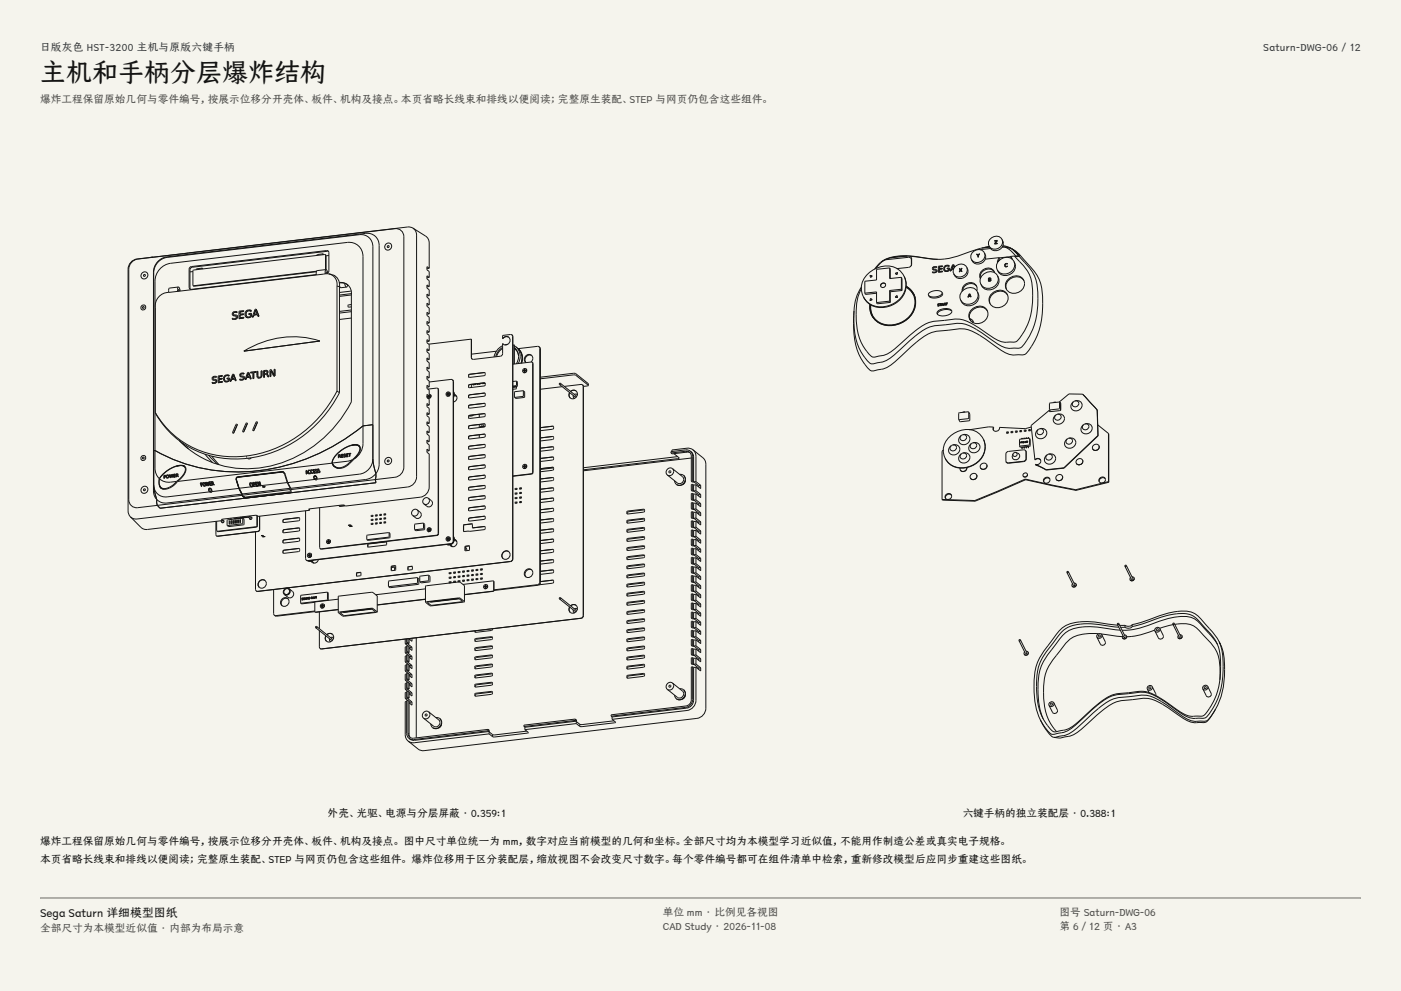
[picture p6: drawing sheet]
<svg xmlns="http://www.w3.org/2000/svg" width="420mm" height="297mm" viewBox="0 0 420 297" stroke-linecap="round" stroke-linejoin="round" font-family="sans-serif">
<defs><g id="words">
<text font-size="7.8" fill="#141413" x="12" y="24.7">主机和手柄分层爆炸结构</text>
<text font-size="3.5" fill="#141413" x="12" y="274.9">Sega Saturn 详细模型图纸</text>
<g font-size="3.2" fill="#1b365d">
<text x="12" y="15.3">日版灰色 HST-3200 主机与原版六键手柄</text>
<text x="378.7" y="15.3">Saturn-DWG-06 / 12</text>
</g>
<g font-size="3.2" fill="#504e49">
<text x="12" y="30.9">爆炸工程保留原始几何与零件编号，按展示位移分开壳体、板件、机构及接点。本页省略长线束和排线以便阅读；完整原生装配、STEP 与网页仍包含这些组件。</text>
<text x="198.7" y="274.5">单位 mm · 比例见各视图</text>
<text x="317.6" y="274.5">图号 Saturn-DWG-06</text>
<text x="12" y="279.3">全部尺寸为本模型近似值 · 内部为布局示意</text>
<text x="198.7" y="278.8">CAD Study · 2026-11-08</text>
<text x="317.6" y="278.8">第 6 / 12 页 · A3</text>
</g>
<g font-size="3.2" fill="#141413">
<text x="98.3" y="245">外壳、光驱、电源与分层屏蔽 · 0.359:1</text>
<text x="288.6" y="245">六键手柄的独立装配层 · 0.388:1</text>
<text x="12" y="253.3">爆炸工程保留原始几何与零件编号，按展示位移分开壳体、板件、机构及接点。 图中尺寸单位统一为 mm，数字对应当前模型的几何和坐标。全部尺寸均为本模型学习近似值，不能用作制造公差或真实电子规格。</text>
<text x="12" y="258.6">本页省略长线束和排线以便阅读；完整原生装配、STEP 与网页仍包含这些组件。 爆炸位移用于区分装配层，缩放视图不会改变尺寸数字。每个零件编号都可在组件清单中检索，重新修改模型后应同步重建这些图纸。</text>
</g>
</g></defs>
<g fill="#f5f4ed">
<path d="M0 0h420v297h-420z"/>
<path d="M12 12h396v275h-396z"/>
</g>
<g fill="none" stroke="#141413" stroke-width=".3">
<path d="M41.3 77.6a3.1 3.1 0 0 0-2.7 3.1v69a2.36 2.36 0 0 0 2.7 2.5l31.2-3.7M45.8 77.1l-.7 .1 .4-.1M56.5 75.8l-1.4 .2M96.8 76.1l-1.7 .2-.1 .3M96.8 76.1l.2 .2M96.8 76.1l-.1 .3M96.9 76.3h-.1M97.5 76.3l-39.5 4.6-.2 .3 .1 4.4M97.5 76.3l.1 4.5M97.5 76.3l.1 .1M97.6 76.4h.1M97.6 76.4l.1 .2"/>
<path d="M97.7 76.6h.1M97.8 76.6v4.2M98.5 75.3l-40.9 4.8-.5 .3-.1 .5 .1 5.8M98.6 76.6l-.8 .1M118.4 68.5a2.36 2.36 0 0 1 2.7 2.4v69.1a3.1 3.1 0 0 1-2.7 3l-31.3 3.7M123.8 68.4l-1.6-.4-81.1 9.6a3.1 3.1 0 0 0-2.7 3.1v72.4l.3 1.2 .4 .6M123.8 68.4l.7 .6 .4 1.4v72.5a3.1 3.1 0 0 1-2.7 3l-81.1 9.6h-.9l-1.1-.6M123.8 68.4l3.8 2.3 .9 1.1 .2 1v7.6M265.3 77.9l-1.3 1-1.4 1.6M265.3 77.9a6.5 6.5 0 0 0-3.1 2.7M267 77.3l-1.7 .6M271.9 76.7l1 .1"/>
<path d="M271.9 76.7l-2.5 .1-2.4 .5M271.9 76.7l-4.9 .6M272.9 76.8l.4 .5v1.9a1.03 1.03 0 0 1-1 .9l-3.5 .4M273.1 77.5v2.2M273.1 77.5l-.8-.4-7 .8M273.1 77.5l.2 .3M273.2 77.5h.1M280.8 79.9h-.3a.68 .68 0 0 0-.9 .8M280.8 79.9h.1M280.8 79.9v.2M281.1 77.7l-3.1-.3a21.8 21.8 0 0 0-12.7 .4l-1.1 .7M281.6 80h.1"/>
<path d="M281.6 80v.5l.9-.1M282.5 79.7h.1M282.5 79.7l-1.2 .1v1.8M282.5 79.9h.1M282.5 79.7v.2M282.5 79.9l-.9 .1M284.2 79.7l.3 .1M284.2 79.7a.76 .76 0 0 0-1.1 .7 .76 .76 0 0 0 1.2 .6v-.5l-.4 .1M284.5 79.6a1.1 1.1 0 0 0-1.2 .1 1.1 1.1 0 0 0-.3 1.2M284.5 79.6v.2M284.5 79.8h.1M285.7 79.6l-.3 .9"/>
<path d="M285.9 79.3h-.3l-.8 1.9M285.9 79.3h.1M285.9 79.3l.3 .8M292.8 76.1h.1M292.8 76.1l.3 .5v.5M293.1 77.1h.1M293.3 77.1h.1M293.3 76.6h.1M293.3 76.6v.5M293.3 77.1h-.2M293.4 74.6l-2.1 .7a23.8 23.8 0 0 1-16.6 1.7l-1.8-.2M293.4 74.6l-.3 .2"/>
<path d="M293.7 76v.1M293.7 76l-.5 .5-.4-.4M293.7 76l-.4 .6M294.3 74.3l-.9 .3M294.9 74.2l-.6 .1M295.1 75.8a2.19 2.19 0 0 1-1.1 2.6 2.19 2.19 0 0 1-2.8-.7M295.1 75.8a2.2 2.2 0 0 0-2.8-.7 2.2 2.2 0 0 0-1.1 2.6M295.1 75.8a2.18 2.18 0 0 1-.9 3.1 2.18 2.18 0 0 1-3-1.2M296.6 73.9l-1.7 .3M296.7 74.1l-2.4 .2M296.9 74.5l-3.1 .3M298.1 73.1h.1"/>
<path d="M298.1 72.2h.1M298.1 72.2h.7l-.7 .9M299 72h.1M299 72.1h.1M299 72l-.9 .2M299 72v.1M299 72.1l-.7 .9 .7-.1M299 72.9v.1M299 73l-.9 .1M299.6 77.2l-.4 .6-.2 1M299.6 77.2l.1 .3-.5 1M299.6 77.2l-4.2 .5"/>
<path d="M299.6 78h-.2M300.4 71.8a2.19 2.19 0 0 1-1.1 2.6 2.19 2.19 0 0 1-2.8-.7M300.4 71.8a2.2 2.2 0 0 0-2.8-.7 2.2 2.2 0 0 0-1.1 2.6M300.4 71.8a2.18 2.18 0 0 1-.9 3.1 2.18 2.18 0 0 1-3-1.2M300.5 73.9l2.4 .4M300.7 73.6l2.1 .7M301.2 74l1.4 .8 1.9 1.9M301.2 74l1.9 .5M301.2 74l-.8 .1M301.2 79.7h.1M301.2 79.7l.1 .2M301.3 79.9l.4 .1"/>
<path d="M301.4 79.2a.4 .4 0 0 0 0 .6 .4 .4 0 0 0 .6-.1M301.9 79.1l-.5 .1M301.9 79.1h.1M302 79a.58 .58 0 0 0-.6 .1 .58 .58 0 0 0-.2 .6M302 79h.1M302 79.1h.1M302 79v.1M302 79.7v.1M302 79.7h.1M302 79.8h.1M302 79.8l-.3 .2M302.8 74.3h.1"/>
<path d="M302.8 74.3l.3 .2M302.9 74.3l.2 .1M302.9 76.9l.6 .8M302.9 76.9l.5 .6M303 76.9l-3.4 .4M303.1 74.5l2.2 2M303.2 74.5a13.7 13.7 0 0 1 4.5 4.2 13.7 13.7 0 0 1 4.9 12.2 20.3 20.3 0 0 1-5.4 15.3l-.4 .1a10.2 10.2 0 0 1-6.8-1.4l-.9-.6a37.3 37.3 0 0 0-8.7-5.4 18 18 0 0 0-7.2 .2 11.2 11.2 0 0 0-8.4 3.4l-2.2 1.9a37.2 37.2 0 0 1-6.9 5.8l-3.6 .9a1.71 1.71 0 0 1-2.1-1 20.9 20.9 0 0 1-4.1-15.5l.1-1.4M303.4 74.6l.3 .2M303.4 77.6h-.1M303.7 74.8l2 2h-.2M303.7 74.8h.1M304 78.4a2.82 2.82 0 0 1-1.4 3.4 2.82 2.82 0 0 1-3.6-.9"/>
<path d="M304 78.4a2.82 2.82 0 0 0-3.6-.9 2.82 2.82 0 0 0-1.4 3.4M304 78.4a2.8 2.8 0 0 1-1.2 3.9 2.8 2.8 0 0 1-3.8-1.4M304.1 76.7l-1.2 .2M304.1 76.7l.6 .7a12.6 12.6 0 0 1 4.9 9.9 19.4 19.4 0 0 1-4.7 14.9 9.6 9.6 0 0 1-5.4-.1l-2.5-1.4a30.2 30.2 0 0 0-9-5l-1.5-.1-2.4 .3a16.1 16.1 0 0 0-7.6 1.7l-4.4 3.5a25.1 25.1 0 0 1-6.9 5.3l-2.7 .6a1.62 1.62 0 0 1-2-.9 15.9 15.9 0 0 1-3.8-11.8 14.8 14.8 0 0 1 1.6-7.8M304.1 76.7l1.4 .1M304.1 76.7h.1M304.5 76.7l-.3 .1M305.3 76.5l-.8 .2M305.3 76.5h.1M305.3 76.5v.4M305.5 76.8l.6 .6a13.6 13.6 0 0 1 5 10.7 21 21 0 0 1-4.8 15.9l-.8 .4a10.1 10.1 0 0 1-6.6-1.4l-.9-.6a31.4 31.4 0 0 0-9.3-5.4l-1.6-.1-2.5 .3a16.4 16.4 0 0 0-7.9 1.8l-4.4 3.5a36.2 36.2 0 0 1-6.8 5.6l-3.5 .9a1.67 1.67 0 0 1-2.1-1 19.7 19.7 0 0 1-3.9-14.8M53.5 86l.3 .4 .2 .8"/>
<path d="M53.5 86l-.2 .4v.9M53.5 86l-2.7 .3-.2 .4v.9M53.8 87.3l-.2-.6-.1 .6M57.8 81.4l-.8 .1M57.9 85.6h.1M57.9 85.6l.2 .1M58 85.6l.1 .1M60.6 80.4l.2 .2M60.6 80.4l-.1 .2M60.6 80.4l-1.7 .2-.1 .2M60.7 80.6h-.1M69.6 95.6h.1"/>
<path d="M69.8 94.5h.1M69.8 94.5l.5 .1M70 94.2v.1M70 94.3l1 .2M70.3 94.6h.1M70.3 94.6l.1 .1M70.4 94.7h.1M70.4 94.7l.4 .1M70.7 93.6l.3 .1M70.7 93.6a.5 .5 0 0 0-.6 .1 .5 .5 0 0 0-.1 .5M70.8 94.8h.1M70.8 94.8a.65 .65 0 0 1-.4 .7 .65 .65 0 0 1-.8-.2v.3"/>
<path d="M71 94.5h.1M71 94.5a.9 .9 0 0 1-.2 1.1 .9 .9 0 0 1-1.2 0M71 93.4h-.1a.83 .83 0 0 0-1 .1 .83 .83 0 0 0-.1 1M71 93.4h.1M71 93.7h.1M71 93.4v.3M71.6 95.5h.1M71.9 94.4v.8l1.2-.1M71.9 93.5h.1M71.9 93.5v.6l1.1-.1M71.9 94.4h.1M73 94h.1"/>
<path d="M73 94.3h.1M73 94v.3M73 94.3l-1.1 .1M73 93.1h.1M73 93.1l-1.4 .2v2.2M73 93.3h.1M73 93.1v.2M73 93.3l-1.1 .2M73.1 95.1v.2M73.1 95.1h.1M73.1 95.3h.1M73.1 95.3l-1.5 .2"/>
<path d="M73.7 95h.1M73.8 95h.1M73.9 94.8h.1M74.6 94.2h.5v.6h-1.1M74.6 94.2h.1M75.3 93a1.29 1.29 0 0 0-1.6 .3 1.29 1.29 0 0 0 0 1.7M75.3 93v.3M75.3 93h.1M75.3 93.3h.1M75.3 93.3a1 1 0 0 0-1.4 .1 1 1 0 0 0 0 1.4M75.3 93.9l-.7 .1v.2M75.3 93.9h.1"/>
<path d="M75.3 94.9h.1M75.3 93.9l.1 1M75.4 94.9l-.9 .3-.7-.2M75.6 95h.1M75.9 95h.1M75.9 95h-.3M76.1 94.4l1-.1 .2 .5M76.1 94.4h.1M76.1 94.4l-.2 .6M76.6 93l.4 1-.8 .1zM76.8 92.6l-.3 .1-.9 2.3M76.8 92.6h.1"/>
<path d="M76.8 92.6l.8 2.2M77.3 94.8h.1M77.6 94.8h.1M77.6 94.8h-.3M94.8 81.4l-36.7 4.3M94.9 81.3l-36.9 4.3M97.6 80.8h.1M97.7 80.8l.4 .4 .1 .8M97.7 80.8l-.2 .4v.9M97.7 80.8l-2.6 .3-.3 .4v.9M98 82l-.2-.5v.5M98.2 81.8l.4-.6v-5.5l-.2-.5-.5-.1-40.5 4.8-.5 .2-.2 .6v5.4l.2 .5 .5 .1 37.4-4.4"/>
<path d="M98.5 82.1l-48 5.5a4.1 4.1 0 0 0-3.9 4.6v31.4M98.5 82.1a3.1 3.1 0 0 1 2.5 3.6M98.5 82.1h.3M98.7 82.1h.1M98.8 82.1a3.2 3.2 0 0 1 3 3.8M101 85.7v31.5M101 85.7l.8 .2M101.7 84.7a3.2 3.2 0 0 1 3.6 3.7M101.8 84.8l1.5 .1M101.8 85.9v31.8M101.8 85.7l.4 .5 1.7-.2M103.3 84.9l1 .5"/>
<path d="M103.3 84.9l.3 .8 .3 .3M104.2 85.4l-.3 .6M105.3 87.2l-3.5 .5M105.3 88.4v32a35.5 35.5 0 0 1-36.3 19.7 27.2 27.2 0 0 1-15.3-8.1M105.3 91.3l-.9 .1-.1 .2 .2 .5 .8-.1M105.3 92.9l-3.5 .4M105.3 93.4l-3.5 .4M105.3 95.3l-3.5 .4M105.3 88.4l-3.5 .4M105.4 88l-3.6 .4M128.7 83.1l-.7 .1M128.7 80.4l-.7-.5v1l.7 .5v1.7"/>
<path d="M128.7 83.1l-.7-.4v.9l.7 .5v1.8M128.7 85.9l-.7-.5v1l.7 .4v1.8M128.7 88.6l-.7-.5v1l.7 .5v1.7M128.7 91.3l-.7-.4v.9l.7 .5v1.8M128.7 94.1l-.7-.5v1l.7 .4v1.8M128.7 96.8l-.7-.5v1l.7 .5v1.7M128.7 99.5l-.7-.4v.9l.7 .5v1.8M128.7 80.4h-.7M128.7 85.9h-.7M128.7 88.6h-.7M128.7 91.3l-.7 .1M128.7 94.1h-.7"/>
<path d="M128.7 96.8h-.7M128.7 99.5l-.7 .1M258.3 85.9a13.1 13.1 0 0 0-2.3 7.3M259.3 87.9l.1 .3 3.4-.3M259.3 87.9l3.5-.4v3.2M260.8 90.1h.1M261 83.1h.1M261.1 91.4v1.5l.4 1.5M261.2 94l.2 .6M261.3 94.4l.7 1.1M261.5 82.7h.1M261.5 82.7l-.7-.2 .2 .6"/>
<path d="M261.5 89.8h.1M261.5 89.8l-.5-.4-.2 .7M261.5 82.7l-.5 .4M261.5 89.8l-.7 .3M265.5 85.2a.79 .79 0 0 0-1-.2 .79 .79 0 0 0-.4 .9M266.7 80.3l.2 .4v2.8M266.7 80.3l-3.9 .4v3.2l-3.5 .4v3.6M266.7 90.3l.2 .3M266.7 90.3l-3.9 .4M266.7 80.3v3.2l3.5-.4M266.7 87.1v3.2M266.7 87.1l.2 .3"/>
<path d="M266.9 90.6l-3.9 .5-.2-.4M266.9 87.4v3.2M268.4 81.9h.1M268.4 81.9l.5 .4M268.4 89.1h.1M268.4 89.1l.7 .1M268.9 82.3h.1M268.9 88.6h.1M268.9 88.6l-.5 .5M268.9 88.6l.2 .6M269.1 81.6h.1M269.1 81.6l-.2 .7"/>
<path d="M269.1 81.6l-.7 .3M269.1 89.2h.1M270.2 83.1l.2 .4v3.6M270.2 86.7l-3.5 .4M270.2 86.7l.2 .4M270.2 83.1v3.6M270.4 87.1l-3.5 .3M271 82.8a6.4 6.4 0 0 1-4.2 8.7 6.2 6.2 0 0 1-8-2.6M271 82.8a6 6 0 0 0-8.1-2.5 6.4 6.4 0 0 0-4.1 8.6M271 82.8a6.1 6.1 0 0 1-3 8.4 6.3 6.3 0 0 1-9.2-2.3M271.6 86.1l1.3 1 .9 1.2M271.7 86a5.7 5.7 0 0 1-.1 9.7 6.7 6.7 0 0 1-10.1-1.4l-.5-1.4v-1.6"/>
<path d="M271.7 85.8l1.3 1 .9 1.3-.9-1.3zM273.7 87.8l.3 .5M273.9 88.1a6.5 6.5 0 0 1-4.3 8.9 6.4 6.4 0 0 1-8.3-2.6M273.9 88.1l.5 1.2M273.9 88.1a6.6 6.6 0 0 1-4.3 9 6.1 6.1 0 0 1-8.8-4.2v-1.7v1.6l.5 1.6M279.5 81.7h.1M279.5 81.7h.3M279.6 80.7h.1M279.6 80.7l.5 .2M280.1 80.9h.1M280.2 80.9h.1M280.2 80.9l.4 .1a.52 .52 0 0 1-.3 .6 .52 .52 0 0 1-.6-.1l-.2-.1v.3"/>
<path d="M280.7 81.5l-.9 .2M280.8 80.1h.1M280.8 80.1h-.2a.46 .46 0 0 0-.6-.1 .46 .46 0 0 0-.1 .6l.9 .3M280.8 80.9h.1M280.8 80.9l-.1 .6M281.1 91.2l.5-.2-.4 .3M281.1 91.2v.1M281.1 91.7h.1M281.1 93.3a3.2 3.2 0 0 1 4.2-.1 2.19 2.19 0 0 1-2.5 1.5 1.38 1.38 0 0 1-1.9-1.1zM281.1 91.3h.1M281.1 91.3l.2 .1M281.2 91.3h.1"/>
<path d="M281.2 91.3l.4 .1M281.3 81.6h.1M281.3 91.4h.1M281.4 91.4h.1M281.5 91.4v.1M281.5 91.5l-.4 .2M281.6 80.7v.6l1-.1M281.6 80.7h.1M281.6 91.4h.1M281.6 91.4l-.1 .2-.4 .1M281.7 91.1h.2v.5M281.7 91.1h.1"/>
<path d="M281.9 91.6h.1M282 91.1h.1M282 91.6h.1M282 91.1v.5M282 91.6h-.1M282.2 91.6h.1M282.3 91h.1M282.3 91l-.6 .1M282.3 91l-.3 .1M282.3 91.6h.1M282.3 91.6h-.1M282.3 91.4l.4 .1"/>
<path d="M282.3 91.4h.1M282.3 91.4v.2M282.4 87.6a.91 .91 0 0 1 .1 1 .91 .91 0 0 1-.9 .5 2.46 2.46 0 0 1-3.3-.6M282.4 87.6a1.22 1.22 0 0 1-1.4 1.3 2.65 2.65 0 0 1-2.7-.4M282.4 87.6a3 3 0 0 0-4.1 .7v.2M282.5 80.4h.1M282.5 80.6h.1M282.5 80.4v.2M282.5 80.6l-.9 .1M282.5 91l.1 .3h-.2zM282.6 81.2v.2M282.6 81.2h.1"/>
<path d="M282.6 81.4h.1M282.6 81.4l-1.3 .2M282.6 90.9l-.4 .7M282.6 90.9h.1M282.6 90.9l.2 .6M282.7 91.5h.1M282.8 91.5h.1M282.8 91.5h-.1M282.9 91.5h.1M283 80.9v.1M283 81l.1 .2M283 91.2h.2"/>
<path d="M283 91.2h.1M283 91.5h.1M283 90.9v.6M283 90.9h.1M283 91.5h-.1M283.1 81.2l.8 .1M283.2 90.9l.1 .1M283.2 90.9h-.2M283.2 91.2l.1 .1M283.3 91.2h.1M283.3 91l-.3 .2M283.3 91.3l.1 .2"/>
<path d="M283.3 91.2l.2 .3M283.4 90.9h-.5v.6M283.4 90.9h.1M283.4 90.9l-.1 .3M283.4 91.5h.1M283.4 90.9h.3v.5M283.5 91.5h.1M283.5 91.5h-.1M283.7 91.4h.1M283.8 90.9h.1M283.8 91.4h.1M283.8 90.9v.5"/>
<path d="M283.8 91.4h-.1M283.9 80.6h.1M284 90.8h.1M284 90.8l-.6 .1M284 90.8l-.2 .1M284.6 80.3l-.7 .1v.2M284.6 80.3h.1M284.6 81.1h.1M284.6 80.3v.8M284.6 81.1l-.7 .2M284.8 81.2h.1M285.1 81.2h.1"/>
<path d="M285.1 81.2h-.3M285.3 80.7h.1M285.3 80.7l-.2 .5M285.3 93.2a3.3 3.3 0 0 0-4.3 .8v.2M285.9 80.6l-.6 .1M286 80.4l-.6 .1M286 80.3l-.3-.7-.3 .9M287.5 81.5h.1M287.6 80.5h.1M287.6 80.5l.3 .4-.4 .6M287.7 81.4h.1M287.7 81.4l-.2 .1"/>
<path d="M288 81l-.3 .4M288 81h.1M288 81l.3 .4M288.3 81.4h.1M288.4 80.4l-.4 .4-.4-.3M288.4 80.4h.1M288.4 80.4l-.3 .5 .3 .5M288.4 81.4h.1M288.4 81.4h-.1M289.8 80.1a2.19 2.19 0 0 1-1.1 2.7 2.19 2.19 0 0 1-2.8-.7M289.8 80.1a2.2 2.2 0 0 0-2.8-.7 2.2 2.2 0 0 0-1.1 2.7M289.8 80.1a2.18 2.18 0 0 1-.9 3.1 2.18 2.18 0 0 1-3-1.1"/>
<path d="M290.1 89.1h.1M290.3 89.1h.1M290.3 89.1h-.2M290.4 88.8l.5-.1 .1 .3M290.4 88.8h.1M290.4 88.8l-.1 .3M290.6 88.2l.2 .4-.4 .1zM290.6 95.3l.5 .9M290.7 88h.1M290.7 88l-.6 1.1M290.7 88l.4 1M290.7 95.5l.9 .6"/>
<path d="M291 89h.1M291.1 89h.1M291.1 89h-.1M291.2 92.8a2.8 2.8 0 0 1 4.9 .8 3 3 0 0 1-1.9 3.1 3 3 0 0 1-3.5-1 2.41 2.41 0 0 1 .5-2.9zM291.6 96.1l.1 .6M291.6 96.1l.1 .2M291.6 96.2l.1 .1M291.7 96.3l.1 .4M292.8 85.9a2.39 2.39 0 0 0-2.5-.8 2.39 2.39 0 0 0-1.7 2.1M292.8 87.2a1.96 1.96 0 0 0-.7-2.3 1.96 1.96 0 0 0-2.4 .1 2.19 2.19 0 0 0-1.2 2.3M293 87.5a2.82 2.82 0 0 1-1.4 3.4 2.82 2.82 0 0 1-3.6-1M293 87.5a2.82 2.82 0 0 0-3.6-1 2.82 2.82 0 0 0-1.4 3.4"/>
<path d="M293 87.5a2.8 2.8 0 0 1-1.2 3.8 2.8 2.8 0 0 1-3.8-1.4M296 93.2a2.99 2.99 0 0 0-3.7-.8 2.99 2.99 0 0 0-1.5 3.4M296.3 84.3h.1M296.5 83.8h.4v.2l-.4 .2zM296.5 83.4v.3l.4-.2M296.5 83.8h.1M296.5 83.4h.1M296.7 84.3h-.4M296.8 83.4l.1 .1M296.8 83.4h-.3M296.9 83.5h.1M297 83.4l-.7-.1v1"/>
<path d="M297 83.4h.1M297 83.4l-.1 .3 .1 .1M297 83.8h.1M297 83.8l.1 .1M297.1 83.9l-.4 .3M297.1 83.9l-.4 .4M297.3 88a2.8 2.8 0 0 1 4.9 .8 3 3 0 0 1-1.9 3.2 3 3 0 0 1-3.6-1.1 2.41 2.41 0 0 1 .6-2.9zM298.1 81.5a2.37 2.37 0 0 0-2.8-.6 2.37 2.37 0 0 0-1.3 2.6 2.28 2.28 0 0 1 1.2-2.9 2.28 2.28 0 0 1 3 1.2M299.1 82.7a2.82 2.82 0 0 1-1.5 3.4 2.82 2.82 0 0 1-3.5-.9M299.1 82.7a2.82 2.82 0 0 0-3.6-.9 2.82 2.82 0 0 0-1.4 3.4M299.1 82.7a2.8 2.8 0 0 1-1.2 3.9 2.8 2.8 0 0 1-3.8-1.4M302.1 88.4a2.99 2.99 0 0 0-3.7-.8 2.99 2.99 0 0 0-1.6 3.4"/>
<path d="M302.2 83.7a2.8 2.8 0 0 1 4.9 .8 3 3 0 0 1-1.9 3.2 3 3 0 0 1-3.5-1.1 2.41 2.41 0 0 1 .5-2.9zM307 84.1a2.99 2.99 0 0 0-3.7-.8 2.99 2.99 0 0 0-1.6 3.4M63.6 114.8h.1M63.7 113.8h.1M63.7 113.8l.4 .1M63.9 113.6h.1M63.9 113.6l.9 .2M64.1 113.9h.1M64.1 113.9h.2M64.3 113.9h.1M64.3 113.9l.3 .1M64.6 114h.1"/>
<path d="M64.6 114a.59 .59 0 0 1-.3 .7 .59 .59 0 0 1-.7-.2v.3M64.8 113.8a.81 .81 0 0 1-.2 1 .81 .81 0 0 1-1 0M64.8 113.8h.1M64.8 112.8h-.2a.7 .7 0 0 0-.8 .2 .7 .7 0 0 0-.1 .8M64.8 112.8h.1M64.8 113.1h.1M64.8 112.8v.3M64.8 113.1a.55 .55 0 0 0-.6-.1 .55 .55 0 0 0-.3 .6M65.4 114.7h.1M65.7 112.9h.1M65.7 112.9v.6l.9-.1M65.7 113.7v.7l1-.1"/>
<path d="M65.7 113.7h.1M66.6 113.4v.2M66.6 113.4h.1M66.6 113.6h.1M66.6 113.6l-.9 .1M66.6 112.5v.3M66.6 112.5h.1M66.6 112.5l-1.2 .2v2M66.6 112.8h.1M66.6 112.8l-.9 .1M66.7 114.3v.2M66.7 114.5l-1.3 .2"/>
<path d="M67.3 114.3h.1M68 113.6h.1M68.7 112.4a1.16 1.16 0 0 0-1.5 .4 1.16 1.16 0 0 0 .1 1.5M68.7 112.4h.1M68.7 112.7h.1M68.7 112.4v.3M68.7 112.7a.85 .85 0 0 0-1.2-.1 .85 .85 0 0 0-.2 1.2 .85 .85 0 0 0 1.2 .2v-.5l-.5 .1M68.7 113.2l-.7 .1v.3M68.7 113.2h.1M68.7 114.1h.1M68.7 113.2v.9M68.7 114.1l-.7 .3-.7-.1"/>
<path d="M69 114.3h.1M69.3 114.2h.1M69.3 114.2l-.3 .1M69.4 113.7l.9-.1 .2 .5M69.4 113.7h.1M69.4 113.7l-.1 .5M69.9 112.4l.3 1-.7 .1zM70 112.1l-.3 .1-.7 2.1M70 112.1h.1M70 112.1l.8 2M70.5 114.1h.1M70.8 114.1h-.3"/>
<path d="M71.9 113.8h.1M72 112.8h.1M72 112.8l.4 .1M72.2 112.6h.1M72.2 112.6l.9 .2M72.4 112.9h.1M72.4 112.9l.2 .1M72.6 113h.3M72.9 113h.1M72.9 113a.59 .59 0 0 1-.3 .7 .59 .59 0 0 1-.7-.1v.2M73.1 112.8h.1M73.1 112.8a.81 .81 0 0 1-.2 1 .81 .81 0 0 1-1 0"/>
<path d="M73.1 105.2h.1M73.1 111.8h-.3a.7 .7 0 0 0-.7 .2 .7 .7 0 0 0-.1 .8M73.1 111.8h.1M73.1 112.1h.1M73.1 111.8v.3M73.1 112.1a.55 .55 0 0 0-.6-.1 .55 .55 0 0 0-.3 .6M73.5 113.7h.1M73.8 113.7h.1M73.8 113.7h-.3M73.9 113.2l.9-.1 .2 .5M73.9 113.2h.1M73.9 113.2l-.1 .5"/>
<path d="M74.4 111.9l.3 .9-.7 .1zM74.5 111.6h-.3l-.7 2.1M74.5 111.6h.1M74.5 111.6l.8 1.9M75 113.6h.1M75.1 111.8l.7-.1v1.8M75.1 111.8h.1M75.3 113.5h.1M75.3 113.5l-.3 .1M75.8 113.5h.1M76.1 111.6h.1M76.1 113.4h.1"/>
<path d="M76.1 111.6v1.8M76.1 113.4l-.3 .1M76.8 111.3l-1.7 .2v.3M76.8 111.3h.1M76.8 111.6h.1M76.8 111.3v.3M76.8 111.6h-.7M77.2 113.2h.1M77.3 111.3h-.3l.2 1.8M77.3 111.3h.1M78.5 111.1l-.3 .1v1.2a.51 .51 0 0 1-.4 .7 .51 .51 0 0 1-.5-.6v-1.2M78.5 111.1v1.3a.84 .84 0 0 1-.4 .8 .84 .84 0 0 1-.9 0"/>
<path d="M78.5 111.1h.1M79 113.1h.1M79.3 112.2h.6l.4 .7M79.3 111.3v.7l.6-.2v-.5M79.3 111.3h.6M79.3 112.2h.1M79.3 113.1h.1M79.3 112.2v.9M79.3 111.3h.1M79.3 113.1h-.3M79.9 111.3h.1M80.1 112.1h.1"/>
<path d="M80.1 112.1l.2 .3M80.1 111.1h-1.1v2M80.1 111.1h.1M80.1 111.1l.2 .4-.2 .6M80.3 112.9h.1M80.3 112.4l.3 .5M80.6 112.9h.1M80.6 112.9h-.3M80.9 112.9h.1M81.2 112.8h.1M81.2 112.8l-.3 .1M81.3 110.8h-.4v2.1"/>
<path d="M81.3 110.8h.1M82.1 112.7h.1M82.1 112.7l-.9-1.6v1.7M82.4 110.7h-.2v1.7l-.9-1.6M82.4 110.7h.1M82.4 112.7h.1M82.4 110.7v2M82.4 112.7h-.3M95.9 102.2a27.1 27.1 0 0 0-22.8 3M95.9 102.2h.1M95.9 102.2l-22.8 3M101 117.2a34.9 34.9 0 0 1-35.1 19.4 26.4 26.4 0 0 1-19.3-13"/>
<path d="M101 117.2l.8 .5M101.8 117.7a35.3 35.3 0 0 1-35.5 19.6 26.3 26.3 0 0 1-19.7-13.7M128 118.7l.1 .1M128 118.8l.2 .4M128.1 118.7l-.1 .1M128.1 118.8l.9-.2-.4 .2M128.2 119.2l.1 .1M128.3 119.2v.1M128.6 118.7h.1M128.6 118.8h-.4M128.6 118.7v.5M128.7 118.7h.1"/>
<path d="M128.7 118.2l.3 .1M128.7 102.3l-.7-.5v1l.7 .4v1.8M128.7 105l-.7-.5v1l.7 .5v1.7M128.7 107.7l-.7-.4v.9l.7 .5v1.8M128.7 110.5l-.7-.5v1l.7 .4v1.8M128.7 113.2l-.7-.5v1l.7 .5v1.8M128.7 116l-.7-.5v.9l.7 .5v2.3l-.1-.4M128.7 118.7l-.7-.5v1l.7 .4v1.8M128.7 102.3h-.7M128.7 105h-.7M128.7 107.7l-.7 .1M128.7 110.5h-.7"/>
<path d="M128.7 113.2h-.7M128.7 116h-.7M129 118.3a.61 .61 0 0 1 0 .8 .61 .61 0 0 1-.8 .1M129 118.3h.1M129 118.3a.61 .61 0 0 1 .1 .8 .61 .61 0 0 1-.8 .2M131.2 116.4l.2 .3-.1 43.4-.4 .3-34.9 4M131.2 116.4l-2.9 .2M131.2 116.4l.1 .1M131.3 116.4v.1M131.3 116.5l.2 .3-.1 43.4-.4 .3-34.9 4M133.9 118.1l.9-.1-.5 .1M133.9 118.1h.4"/>
<path d="M133.9 118.1h.1M133.9 118.6h.1M134.3 118v.1M134.3 118.1h.1M134.3 117.6v.9zM134.3 117.6h.1M134.4 118h.1M134.6 118.6h.1M134.7 118.6h-.1M134.7 117.6a.65 .65 0 0 0-.8 .1 .65 .65 0 0 0 0 .9M134.7 117.6a.65 .65 0 0 1 .1 .8 .65 .65 0 0 1-.9 .2M134.7 117.6h.1"/>
<path d="M134.8 117.6a.65 .65 0 0 1 0 .9 .65 .65 0 0 1-.8 .1M134.9 118.3h.1M135 118.2h.1M135 118.2l-.5 .5M135.6 113.8l.3 .5v47.9l-.2 .5-.5 .2-42.9 5.1-.5-.1M135.6 113.8l-.4-.1-6.5 .8M135.6 113.8l.1 .1M135.7 113.9h.1M135.7 113.9l.3 .5v47.8M136 117.5l.1 .7-.1 .7M136 117.4l.2 .8M136.2 118.4l.7 .5"/>
<path d="M136.2 118.3l.5 .2M136.2 118.3a1.11 1.11 0 0 1 .8 1.2 1.11 1.11 0 0 1-1 1M136.2 118.2l-.2 .9M140.6 112.2l4.6-.5a.48 .48 0 0 1 .3 .5 .48 .48 0 0 1-.4 .4l-4.4 .5-.2-.3zM140.8 118.3l-.3 .4 .1 .5M140.8 118.3l-.3 .2 .1 .7M140.8 115.3l-.3 .2 .1 .6M140.8 112.2l-.3 .2 .1 .7M141.3 101.6v5.5l.2 .5M141.3 101.6l-12.8 1.5M141.3 115.2v.9M141.7 115.2l.1 .1"/>
<path d="M141.8 115.3h.1M141.8 115.3h.2M141.8 115.2h.1M141.8 115.2h.2M142.1 115.2h-.1M142.1 115.2h.1M142.1 115.3h.1M142.1 115.2v.1M142.1 115.3h-.1M142.2 115.3h.1M142.2 115.1v.2M142.4 115.3h-.2"/>
<path d="M142.6 115.1h-.3M142.6 115.2l-.2 .1M142.7 115.1l-.1 .1M143 115.2h.1M143 115v.2M143.3 115h.1M143.3 115h-.2M143.4 115h.1M143.4 115l-.4 .2M143.5 115l.1 .1M143.6 115.1h.1M143.6 114.9v.1"/>
<path d="M143.6 115h.1M143.9 114.9l-.3 .1M143.9 114.9l-.3 .2M144.1 115.1h.1M144.1 114.9v.2M144.5 114.8v.2M144.5 115h.1M144.6 115h.1M144.6 114.8v.2M144.6 115h-.1M144.9 115h.1M144.9 114.8v.2"/>
<path d="M145 114.8l.3 .1M145.1 117.8l.3 .1M145.1 114.7a.5 .5 0 0 1 .4 .5 .5 .5 0 0 1-.4 .5l-4.3 .5a.5 .5 0 0 1-.4-.5 .5 .5 0 0 1 .4-.5M145.1 117.8l-4.3 .5M145.1 114.7l-4.3 .5M145.2 117.8l.2 .1M145.2 114.8l.2 .1M145.2 111.7h.2M145.3 114.9h.1M145.3 114.9l-.4 .1M145.4 117.9l.1 .5-.4 .3-4.5 .5M145.4 114.9h.1"/>
<path d="M148.8 105.3l-7.5 .8M150.7 103.6l-1.5 1.1-.7 1.1-.4 1.2M150.7 104.1l-1.4 1.2-.7 1.6M150.7 104.4l-1.2 1.1-.6 1.4M150.7 103v3l-.4 .7-8.3 1-.5-.1M150.7 103l.2 .2M152.2 103.2l-.9 .2M152.5 101.1a1.32 1.32 0 0 1 0 1.8 1.32 1.32 0 0 1-1.8 .1M152.5 101.1a1.26 1.26 0 0 0-1.8 .4M152.5 101.1a1.27 1.27 0 0 0-1.8 .4M153.5 100.4l.2 .5M153.5 100.4l-2.8 .1v1"/>
<path d="M153.5 100.4h.1M153.7 100.9v66.6M154.1 103.4h.1M154.1 103.4h-.4M154.1 103.4v5.7M154.2 103.6l.4 .3M154.2 104.2a3.4 3.4 0 0 1 .6 4.8M154.2 119.1l.4 .3M154.4 104.5l-.2-.1 .4 .2M154.4 104.5l.8 1.2 .3 1M154.4 104.5l.5 .5M154.6 119.3v.1"/>
<path d="M154.6 103.9a3.9 3.9 0 0 1 .8 5.1M154.6 103.9l.8 .6M154.8 114.2v1.3l-1.1 .2M154.8 114.2l-1.1 .1M154.8 114.2l.3 .2M154.8 116v.5l-1.1 .2M154.8 116h-1.1M154.8 116l-1.1 .1M155 114.4h.1M155.1 114.4v1.3l-1.4 .2M155.2 104.4a3.8 3.8 0 0 1 1 4.5 3.9 3.9 0 0 0-1-4.5zM155.2 104.4h.1"/>
<path d="M155.4 104.5a3.8 3.8 0 0 1 1 4.3M156.8 111.1v.1M156.9 117.1l-2.7 .3v1.7M156.9 117.1v1.7l-2.7 .3M156.9 117.1l.4 .3M156.9 111.6h.1M157.2 117.4h.1M157.2 110.6v.9zM157.2 111.1h.1M157.2 110.6h.1M157.2 111l-.4 .1M157.3 117.4v1.7l-2.7 .3"/>
<path d="M157.3 111h.1M157.3 111.1h-.1M157.7 110.6a.65 .65 0 0 0-.9 .1 .65 .65 0 0 0 .1 .9M157.7 110.6a.65 .65 0 0 1 0 .8 .65 .65 0 0 1-.8 .2M157.7 110.6h.1M157.7 110.6a.65 .65 0 0 1 .1 .9 .65 .65 0 0 1-.9 .1M157.7 111l-.9 .1M157.7 111v.1M157.7 111h-.4M159.4 106.6a1.39 1.39 0 0 0-1.7 .3 1.39 1.39 0 0 0 0 1.8 1.3 1.3 0 0 1 .1-2.2 1.3 1.3 0 0 1 1.9 .9l-.5 1.1M159.5 108.6l.2 32.9-.5 .5-5.5 .6M159.5 108.6l-5.8 .5"/>
<path d="M159.5 108.6l.2 .1M159.6 108.6l.1 .1M159.7 108.7l.1 32.9-.4 .5-5.7 .6M161.6 103.9l.2 .5v70.1l-.2 .5-.5 .2-13 1.6M161.6 103.9l-.5-.1-5.7 .7M161.6 103.9l.4 .7v70l-.2 .5-.5 .3-13.2 1.6M162 113l10.4-1.1 4 3.1M162 113.5l10.4-1.1 4 3.1M168 114.9l4.6 3.7 .1 .3h-.3l-4.7-3.7M168 114.9v.3h-.3M168 114.9l-.3 .1v.2M168.5 115.9l-6.5 .8"/>
<path d="M170.8 117.7l-.2 1 .4 .6M171.9 118.6l.2 .7M172.1 119.3v.1M172.7 117.2a1.32 1.32 0 0 1-.1 2 1.32 1.32 0 0 1-2-.5l.2-1M172.7 117.2l-.7-.3-1 .4M172.7 117.2l-1-.2-.6 .3M173 118.2h.1M173 118.2h-.8M174.6 115.3l.3 .5M174.6 115.3l-.4-.1-5 .6M174.6 115.3l.1 .1M174.6 115.4h.1"/>
<path d="M174.7 115.4l.2 .4M174.9 115.8v68.7M176.4 115l-.1 .1M176.4 115.5l-1.5 .3M176.4 115v.5M324.5 118.1l4.5 4.8M324.5 118.1l4.4 4.8M324.5 118.1h-4.1l-2.9 2.4M52.9 139.7a2.92 2.92 0 0 1 2.5 .1M54 132.2l2.5 2.4M55 139.7l.5 .2M55.2 139.8l.5 .4"/>
<path d="M55.2 139.8a1.84 1.84 0 0 1-.3 2.6l-2 1.9M55.2 139.8a5.3 5.3 0 0 0-5.2 1.4l-2.2 2.3M55.4 139.8a2.33 2.33 0 0 1-.8 3.2l-1.4 1.3M55.4 139.8a5.4 5.4 0 0 0-5.4 1.3l-1.5 1.3-.8 1M61.4 136.1l2.3 2.5M62.5 136.4l2.8 2.8M63.5 136.7l2.2 2.6M69.8 129.7h.1M69.8 129.7l.1 .1M71 127.1l-.3 .1-.9 2.5M71 127.1l.1 .1M71.1 127.2l-1 2.5-.2 .1"/>
<path d="M71.1 127.2h.1M71.1 127.2l-1 2.5-.3 .1M72.8 129.4h.1M73.1 129.3l-.2 .1M74 126.8l-.3 .1-.9 2.5M74 126.8h.1M74 136.9h-.1M74.1 126.8v.2M74.1 126.8h.1M74.1 127l-1 2.3M75.3 137.2l-.5 .3-.6-.1M75.8 129h.1"/>
<path d="M75.9 129v.1M76.1 128.9l-.2 .1M77.1 126.5h-.3l-1 2.5M77.1 126.5v.2M77.1 126.5h.1M77.1 126.7l-.9 2.3-.3 .1M99.5 138.8l-46.3 5.5M99.6 138.6l.2 .7 .5 .6M99.6 138.8l.7 .9M100.3 139.7l1.1 .7M101.4 137.2h.1M101.5 136.4v.3l.3-.1v-.2"/>
<path d="M101.5 136.4h.3M101.5 136.8v.4M101.5 136.8h.1M101.5 137.2h.1M101.5 136.4h.1M101.5 137.2h-.1M101.8 136.8h-.3M101.8 136.8h.1M101.8 136.8l.2 .3M101.8 136.4h.1M101.9 136.7l.1 .2M101.9 136.7h.1"/>
<path d="M101.9 136.3h-.5v.9M101.9 136.3h.1M101.9 136.3l.1 .2M102 136.9h.1M102 136.9l.1 .2M102 136.5l-.1 .2M102.1 137.1h.1M102.1 137.1h-.1M102.4 136.6v.4l.4-.1M102.4 136.3v.2h.4M102.4 136.3h.1M102.4 136.6h.1"/>
<path d="M102.8 136.5v.1M102.8 136.5h.1M102.8 136.6h.1M102.8 136.6h-.4M102.8 136.1l-.5 .1v.9M102.8 136.1v.1M102.8 136.2h.1M102.8 136.1h.1M102.8 136.2l-.4 .1M102.8 137l-.5 .1M102.8 136.9v.1M102.8 137h.1"/>
<path d="M102.8 136.9h.1M103 137h.1M103.1 136.5l.1 .1M103.1 136.5h.1M103.1 136.3v.1M103.1 136.4h.1M103.1 136.4a.35 .35 0 0 1 .5 .4 .35 .35 0 0 1-.6 .2M103.2 136.6h.2M103.3 136.6h.1M103.4 136.1l.2 .1M103.4 136.1l-.3 .2M103.4 136.6h.1"/>
<path d="M103.4 136.6v.2l-.4 .2M103.6 136.1h-.5l-.1 .4M103.6 136.1v.1M103.6 136.2h.1M103.6 136.1h.1M103.8 136.9h.1M103.9 136.5v.3l.5-.1M103.9 136.1v.3l.4-.1M103.9 136.5h.1M103.9 136.1h.1M104.3 136.3v.1M104.3 136.3h.1"/>
<path d="M104.3 136.4h.1M104.3 136.4l-.4 .1M104.4 135.9l-.6 .1v.9M104.4 135.9v.1M104.4 136h.1M104.4 135.9h.1M104.4 136l-.5 .1M104.4 136.8h.1M104.4 136.8l-.6 .1M104.4 136.7v.1M104.4 136h.3v.8M104.7 136.8h.1"/>
<path d="M104.9 136v.8M104.9 136h.1M104.9 136.8h.1M104.9 136.8h-.1M105.2 135.8l-.8 .2M105.2 135.8v.1M105.2 135.9h.1M105.2 135.8h.1M105.2 135.9l-.3 .1M105.2 133.5a2.92 2.92 0 0 1 2.5 .1M105.6 137.8a4.8 4.8 0 0 1-4.7 2.3l-.6-.4M105.6 137.8l-1.1 .4-4.9 .6"/>
<path d="M106.2 137.5a5.5 5.5 0 0 0 2.6-4.6v-56a4.1 4.1 0 0 0-4.7-4.3l-52.9 6.3a5.5 5.5 0 0 0-4.7 5.4v56l.3 1.7 .9 1.4M106.2 137.5a6 6 0 0 1-4.9 2.9l-1-.5-.8-1.1M106.2 137.5a3.4 3.4 0 0 0 1.6-3.8 4.3 4.3 0 0 0-4.8 .8 6.2 6.2 0 0 0-3.5 4.3M107.3 133.5l.5 .2M107.4 133.5h-.1M107.5 133.7l.5 .4M107.5 133.7a1.84 1.84 0 0 1-.3 2.5l-1.6 1.6M107.5 133.7a5.7 5.7 0 0 0-5.6 1.6l-1.7 1.9-.6 1.6M107.9 133.8l-.1 .1M111.8 137.5v-63.5a3.5 3.5 0 0 0-4-3.7l-57.7 6.8a4.7 4.7 0 0 0-4 4.6v63.6M111.8 127.3l-3 .3a57.6 57.6 0 0 1-52.5 11.7 59 59 0 0 1-10-4.3h-.2M111.8 137.5l.9 4.4"/>
<path d="M111.8 137.5a4.7 4.7 0 0 1-4 4.6l-12.8 1.5M128.7 135.1l-.7-.5v1l.7 .4v10a3.1 3.1 0 0 1-2.7 3l-22.5 2.7-.9-.4-9.7 1.2-.4 .2 .3 .2M128.7 121.4l-.7-.5v1l.7 .5v1.8M128.7 124.2l-.7-.5v.9l.7 .5v1.8M128.7 126.9l-.7-.5v1l.7 .4v1.8M128.7 129.6l-.7-.5v1l.7 .5v1.8M128.7 132.4l-.7-.5v.9l.7 .5v1.8M128.7 121.4h-.7M128.7 124.2h-.7M128.7 126.9h-.7M128.7 129.6h-.7M128.7 132.4h-.7"/>
<path d="M128.7 135.1h-.7M140.8 139.8l-.3 .4 .1 .5M140.8 136.8l-.3 .3 .1 .6M140.8 133.7l-.3 .4 .1 .5M140.8 130.6l-.3 .4 .1 .5M140.8 127.5l-.3 .4 .1 .5M140.8 124.5l-.3 .3 .1 .6M140.8 121.4l-.3 .4 .1 .5M140.8 139.9l-.3 .2 .1 .7M140.8 136.8l-.3 .2 .1 .7M140.8 133.7l-.3 .2 .1 .7M140.8 130.6l-.3 .3 .1 .6"/>
<path d="M140.8 127.6l-.3 .2 .1 .6M140.8 124.5l-.3 .2 .1 .7M140.8 121.4l-.3 .2 .1 .7M141.9 124.4l-.6 .3-.7-.1M143.7 124.2v.9M143.7 127.2v.9M143.7 130.3v.9M144.4 127.7l-.3 .4M144.4 127.7h.2M144.4 127.7l.2 .1M144.4 127.7l-.2 .4M144.6 127.7v.1"/>
<path d="M144.6 127.7h.1M144.6 127.8h.1M144.8 127.7h.3M144.8 127.7h.1M144.8 127.7v.3M145.1 127.7h.1M145.1 127.7v.3M145.1 127.7l-.4-.1v.4M145.1 127.7l.1 .2M145.1 139.3l.3 .1M145.1 136.2l.3 .1M145.1 133.2h.3"/>
<path d="M145.1 130.1l.3 .1M145.1 128l-4.5 .4M145.1 127l.3 .1M145.1 123.9l.3 .1M145.1 120.9h.3M145.1 127l-4.3 .5M145.2 139.4h.2M145.2 136.3h.2M145.2 133.2l.2 .1M145.2 130.1l.2 .1M145.2 127.1h.2M145.2 124h.2"/>
<path d="M145.2 120.9h.2M145.2 139.4l-4.4 .5M145.2 136.3l-4.4 .5M145.2 133.2l-4.4 .5M145.2 130.1l-4.4 .5M145.2 124l-4.4 .5M145.2 120.9l-4.4 .5M145.2 127.9v.1M145.4 139.4l.1 .5-.4 .4-4.5 .4M145.4 136.3l.1 .5-.4 .4-4.5 .5M145.4 133.2l.1 .5-.4 .4-4.5 .5M145.4 130.2l.1 .5-.4 .4-4.5 .4"/>
<path d="M145.4 127.1l.1 .5-.4 .4M145.4 124l.1 .5-.4 .4-4.5 .5M145.4 120.9l.1 .5-.4 .4-4.5 .5M156.8 139.8l.9-.1zM156.8 139.8v.1M157.2 139.3v.9zM157.2 139.8h.1M157.2 139.7h.1M157.2 139.3h.1M157.3 139.7h.1M157.7 139.3a.65 .65 0 0 0-.9 .1 .65 .65 0 0 0 .1 .9M157.7 139.3a.65 .65 0 0 1 0 .8 .65 .65 0 0 1-.8 .2"/>
<path d="M157.7 139.3h.1M157.7 139.3a.65 .65 0 0 1 .1 .9 .65 .65 0 0 1-.9 .1M162 134.3l3.9-.4zM162 131.2l3.9-.3zM165.6 137h.3M165.6 127.7l.3 .1M165.9 137v.7l-.3 .2-3.6 .4M165.9 133.9v.7l-.3 .2-3.6 .4M165.9 130.9v.6l-.3 .2-3.6 .5M165.9 127.8v.6l-.3 .2-3.6 .5M165.9 137l-3.9 .4M165.9 127.8l-3.9 .4"/>
<path d="M202 136l1.5 1.3-28.6 3.5M203.1 136.8l-28.2 3.4M205.6 135.2a1.41 1.41 0 0 1 1.6 1.5v7.5M205.6 135.2l-4.5 .6M205.6 135.2l.4 .3M206 135.5l.9 .2M206 135.5l-4.5 .5-.4-.2M207 135.2l.5 .7 .1 .8v7.5M207 135.2l-1.4-.4-4.5 .6v.4M207 135.2l.5 .5 .4 .8v7.9M207.2 137.3l-32.3 3.8M207.7 134.8l3.3 2.7 .5 .7 .1 .9v73.1a3.1 3.1 0 0 1-2.7 3.1l-81.8 9.7-1.5-.3-3.2-2.6"/>
<path d="M207.7 134.8l.6 .7 .3 .8v8M207.7 134.8l-.6-.4-1.1-.1-4.6 .6v.4M282.9 134.8l-.5 .5v14.4M283.3 137.3l.1 .1M283.4 137.4h.1M285.6 133.4a1.53 1.53 0 0 1 2.1 .9 1.53 1.53 0 0 1-1.3 2 1.48 1.48 0 0 1-1.9-.8 1.48 1.48 0 0 1 .7-1.9M285.6 133.4a.95 .95 0 0 1 1.1 1.2 .95 .95 0 0 1-1.6 .3l-.3-.5 .4-.8M285.6 133.4l-.4 .2M287.4 125.7l.3 .6M287.7 126.2v.1M288.6 135.8a1.53 1.53 0 0 1 2.1 1 1.53 1.53 0 0 1-1.3 1.9 1.48 1.48 0 0 1-1.9-.8 1.48 1.48 0 0 1 .7-1.9M288.6 130.3a1.53 1.53 0 0 1 2.1 1 1.53 1.53 0 0 1-1.3 1.9 1.48 1.48 0 0 1-1.9-.8 1.48 1.48 0 0 1 .7-1.9"/>
<path d="M288.6 135.8a.95 .95 0 0 1 1.1 1.2 .95 .95 0 0 1-1.6 .3l-.3-.5 .4-.8M288.6 135.8l-.4 .2M288.6 130.3a.95 .95 0 0 1 1.1 1.2 .95 .95 0 0 1-1.6 .4l-.3-.6 .4-.8M288.6 130.3l-.4 .2M288.7 123.6h.1M289.3 123.5l-.6 .1M290.4 123.5l-3 .3v1.9M290.4 123.5v1.9l-3 .3M290.4 123.5l.3 .6M290.7 124.1h.1M290.7 124.1v1.9l-3 .3M291.6 132.7a1.53 1.53 0 0 1 2.2 1 1.53 1.53 0 0 1-1.4 1.9 1.48 1.48 0 0 1-1.9-.7 1.48 1.48 0 0 1 .7-2"/>
<path d="M291.6 132.7a.95 .95 0 0 1 1.1 1.3 .95 .95 0 0 1-1.6 .3l-.3-.6 .4-.8M291.6 132.7l-.4 .2M294.8 131.6a6 6 0 0 1-3.9 8.1 5.8 5.8 0 0 1-7.6-2.4M294.8 131.6a5.8 5.8 0 0 0-8.2-2.1 5.8 5.8 0 0 0-3.3 7.8M294.8 131.6l.1 .1M294.8 131.7h.1M294.9 131.7a6 6 0 0 1-4 8.1 5.8 5.8 0 0 1-7.5-2.4M295.8 139.3a1.06 1.06 0 0 1-.5 1.2 1.06 1.06 0 0 1-1.4-.3M295.8 139.3a1.06 1.06 0 0 0-1.3-.4 1.06 1.06 0 0 0-.6 1.3M295.8 139.3h.1M297.8 128v.9M297.8 128l-1.4-.1-5.9 .9"/>
<path d="M301.6 138.4l.1 .1M301.8 129.7h.1M301.8 129.7v.1M301.8 129.8h.1M302.2 129.4l-.4 .1v.2M302.2 129.4h.1M302.2 129.4l.1 .1M302.2 129.7h-.4M302.2 129.4l.1 .4M302.3 129.8h-.5M302.3 129.5h.1M302.3 129.5v.1"/>
<path d="M302.3 129.8h.1M303.1 129.6h.1M303.1 129.4v.2M303.1 129.6v.1M303.1 129.3v.1M303.1 129.7h.1M303.5 129.3h-.4M303.6 129.3h.1M303.6 129.3v.1M303.6 129.3v.2l-.5 .1M303.6 129.7h-.5M303.6 129.4h.1"/>
<path d="M303.6 129.6v.1M303.6 129.4v.2M304.4 129.4h.1M304.4 129.2v.2M304.4 129.4l.1 .1M304.4 129.2h.1M304.5 129.5h.1M304.6 135.6a1.07 1.07 0 0 1 1 1.3 1.07 1.07 0 0 1-1.5 .8 1.07 1.07 0 0 1-.4-1.6M304.6 135.6a.62 .62 0 0 1-.1 1.1 .62 .62 0 0 1-.8-.6M304.6 135.6l-.6 .1-.3 .4M304.9 129.1l-.5 .1M304.9 129.2h.1"/>
<path d="M304.9 129.2v.1M304.9 129.2v.2l-.5 .1M304.9 129.3h.1M304.9 129.3v.2h-.4M305.7 133.6l.1 .4M305.7 129.3h.1M305.7 129.3l.1 .1M305.8 129.4h.1M305.8 133.9v.1M305.8 134h.5M306 132.8h.1M306 132.6h.1"/>
<path d="M306 132.4l.1 .4M306 132.4h.1M306.1 132.8h-.1M306.1 132.4h.1M306.1 132.4l-.1 .4M306.1 132.6h-.1M306.1 132.4l.1 .1M306.1 132.4h-.1M306.2 132.6h-.1M306.2 132.5h.1M306.2 132.5v.1M306.2 129l-.5 .1v.2"/>
<path d="M306.2 129h.1M306.2 129l.1 .1M306.2 129.2l-.5 .1M306.2 129l.1 .3M306.2 132.4h.1M306.2 129.4h-.4M306.3 132.8h.1M306.3 132.4h.1M306.3 132.4v.1M306.3 129.1h.1M306.3 129.3l-.1 .1M306.3 132.5l-.2 .1"/>
<path d="M306.3 134.4h.1M306.3 134.4h.2M306.4 132.7h.2M306.4 132.7h.1M306.4 132.7l-.1 .1M306.4 131.3l-.1 .3M306.4 133.9l-.1 .5M306.4 134.4h.1M306.4 131.3v.3M306.4 133.9l.1 .5M306.4 131.3h.1M306.4 132.4v.2z"/>
<path d="M306.5 132.4h.1M306.5 132.4l-.2 .4M306.5 132.4l.1 .3M306.6 132.7h.1M306.8 132.4h.2M306.8 132.4h.1M306.8 132.4v.3M306.9 133.9h-.5M306.9 134.3h.2M306.9 134.3h.1M306.9 133.9v.4M307 132.4v.2l-.4 .1"/>
<path d="M307 132.3h-.3v.4M307 132.3v.1M307 129.1v.1M307 128.9v.2M307 132.4l.1 .1M307 132.4h.1M307 129.2l.1 .1M307.1 133.9h-.2M307.1 131.2l-.2 .3M307.1 134.3h.1M307.1 131.2v.3M307.1 133.9v.4"/>
<path d="M307.1 131.2v.1M307.1 132.5l-.3 .2M307.1 128.9h-.1M307.1 129.3h.1M307.3 132.6v.1M307.4 132.6h.1M307.4 132.3l-.1 .3M307.4 132.3h.1M307.4 132.3v.3M307.4 132.6h-.1M307.5 129.1l-.5 .1M307.5 128.9h.1"/>
<path d="M307.5 128.9h-.4M307.5 132.7h.1M307.5 128.9v.2M307.5 128.9l.1 .1M307.5 135.1l-.7-.3-4.8 .6-.5 .7 .1 2.3M307.5 135.1l.1 2.4-.5 .7-4.8 .5-.7-.3M307.5 135.1l.1 .1M307.5 129.1h.1M307.6 135.2h.1M307.6 129.2l-.5 .1M307.6 133.8v.4M307.6 133.9h-.5"/>
<path d="M307.6 134.2l.1 .1M307.6 134.2v.1M307.6 135.2v2.4l-.4 .7-4.8 .5-.7-.3M307.6 129h.1M307.6 129.2h.1M307.6 129v.2M307.7 132.2h.1M307.7 132.2l-.2 .5M307.7 133.8h.1M307.7 131.2l-.1 .2M307.7 131.2v.2M307.7 133.8v.5"/>
<path d="M307.7 133.8h-.1M307.7 132.5h.1M307.7 132.5l.2 .1M307.8 132.5l.1 .1M307.9 132.2l.2 .1M307.9 132.2l-.2 .3M307.9 132.2l-.1 .3M307.9 132.2l.1 .1M308 132.3l-.1 .3M308.1 132.3h.1M308.1 132.3l-.2 .3M308.2 134.2h.1"/>
<path d="M308.2 133.8l-.5 .1M308.2 133.8v.4M308.3 133.7l-.1 .1M308.3 131.1l-.1 .3M308.3 134.2h.1M308.3 131.1v.3M308.3 133.7v.5M308.3 133.7v.1M308.3 131.1h.1M308.4 129v.1M308.4 129.1h.1M308.6 131.4l-2.9 .3v1.9"/>
<path d="M308.6 131.4v1.9l-2.9 .3M308.6 131.4l.2 .4M308.8 131.7v.1M308.8 131.8v1.8l-.5 .2M308.8 129h-.4M308.9 128.7l-.5 .1v.2M308.9 128.7h.1M308.9 128.7v.1M308.9 129h-.1M308.9 128.7v.3M308.9 128.8h.1M308.9 128.8v.3h-.5"/>
<path d="M309.2 128l-1.8 .5-7.8-.4a.94 .94 0 0 1-.9 1.1 .94 .94 0 0 1-.9-1.2M310.2 137.8l.1 .1a1.07 1.07 0 0 1 1.7 0M310.2 137.8a.98 .98 0 0 1 1.8 .1 .98 .98 0 0 1-1.2 1.3l-.4 .1M310.4 139.3l3.2 1.6M310.4 139.3l3.2 1.5M311.7 128.5a1.53 1.53 0 0 1 2.1 1 1.53 1.53 0 0 1-1.3 1.9 1.48 1.48 0 0 1-2-.8 1.48 1.48 0 0 1 .8-1.9M311.7 128.5a.95 .95 0 0 1 1 1.2 .95 .95 0 0 1-1.6 .4l-.2-.6 .4-.8M311.7 128.5l-.4 .2M314.3 136.1a1.53 1.53 0 0 1 2.1 1 1.53 1.53 0 0 1-1.3 1.9 1.48 1.48 0 0 1-1.9-.7 1.48 1.48 0 0 1 .7-2M314.3 136.1a.95 .95 0 0 1 1.1 1.3 .95 .95 0 0 1-1.6 .3l-.3-.5 .4-.9M314.3 136.1l-.4 .2M314.6 123v.3"/>
<path d="M314.6 123l-5.5 4.5 1.1 10.3M314.6 123h.1M314.6 122.8l.3 .5M314.6 123.3h.1M315.9 120.6v.1M316.5 120.6h-.6M317 124.2a1.53 1.53 0 0 1 2.1 .9 1.53 1.53 0 0 1-1.3 2 1.48 1.48 0 0 1-2-.8 1.48 1.48 0 0 1 .8-1.9M317 124.2a.95 .95 0 0 1 1 1.2 .95 .95 0 0 1-1.6 .3l-.2-.5 .4-.8M317 124.2l-.4 .2M317.6 120.6l-2.9 .2-.1 2M317.6 120.6h.1M317.6 120.6l.3 .6"/>
<path d="M317.6 120.6v1.9l-3 .3M317.7 120.7l.3 .2-.1 2.1-3 .4-.3-.2M317.7 120.8h.3M317.9 121.2h.1M317.9 121.2v1.7M320.4 131.4a1.53 1.53 0 0 1 2.1 .9 1.53 1.53 0 0 1-1.3 2 1.48 1.48 0 0 1-2-.8 1.48 1.48 0 0 1 .8-1.9M320.4 131.4a.95 .95 0 0 1 1 1.2 .95 .95 0 0 1-1.6 .3l-.2-.5 .4-.8M320.4 131.4l-.4 .2M322.2 120.2a1.53 1.53 0 0 1 2.2 .9 1.53 1.53 0 0 1-1.3 2 1.48 1.48 0 0 1-2-.8 1.48 1.48 0 0 1 .8-1.9M322.2 120.2a.95 .95 0 0 1 1.1 1.2 .95 .95 0 0 1-1.6 .3l-.3-.5 .5-.8M322.2 120.2l-.3 .2M322.7 138.8h.1"/>
<path d="M324.5 137.9l.1 .4M324.5 137.9a1.06 1.06 0 0 0-1.3-.3 1.06 1.06 0 0 0-.5 1.2M324.5 137.9h.1M324.6 138.3a1.08 1.08 0 0 1-.8 .9 1.08 1.08 0 0 1-1.1-.4M324.6 138.3a1.08 1.08 0 0 1-.8 1 1.08 1.08 0 0 1-1.1-.5M325.3 127.1a1.53 1.53 0 0 1 2.1 .9 1.53 1.53 0 0 1-1.3 2 1.48 1.48 0 0 1-1.9-.8 1.48 1.48 0 0 1 .7-2M325.3 127.1a.95 .95 0 0 1 1 1.2 .95 .95 0 0 1-1.6 .3l-.2-.5 .4-.9M325.3 127.1l-.4 .1M327.6 134.5h.1M328.9 122.9l.2 7.6M328.9 122.9h.1M329 122.9l.2 7.7"/>
<path d="M329.1 127.3l3.2 2.6M329.1 130.5l.1 .1M329.1 130.5l-10.2 9.7M329.2 130.6l-10.2 9.7M329.4 133.6a1.06 1.06 0 0 1-.5 1.3 1.06 1.06 0 0 1-1.3-.4M329.4 133.6a1.06 1.06 0 0 0-1.3-.3 1.06 1.06 0 0 0-.5 1.2M329.4 133.6h.1M332.3 129.9l.1 14.6M332.3 129.9v14.4M39.1 154.9l3.4 3.4 1.2 .4 23-2.7M46.1 145.3l.9 4.4M46.1 145.3a3.5 3.5 0 0 0 4 3.6l12.8-1.5"/>
<path d="M47.7 143.4a2.29 2.29 0 0 0 1.4 3.2l1.1-.1 1.2-.6 1.8-1.6M47.8 145.2l.5 1.2M47.8 143.5v1.6l.5 1.1M47.8 143.5l1.5 .8a7.1 7.1 0 0 0 3.6 0M48.3 146.2l.7 .4M49.1 143.4h.1M49.2 142.6v.3l.3-.1v-.2M49.2 142.6h.3M49.2 143l.1 .4M49.2 143h.1M49.2 143.3l.1 .1M49.2 142.6h.1"/>
<path d="M49.3 143.4h-.2M49.5 142.6h.1M49.6 142.5h-.5v.9M49.6 142.5v.4l-.4 .1M49.6 142.5h.1M49.9 142.8l.1 .3M49.9 143.2h.1M50 142.5l-.1 .3M50.2 142.4a.35 .35 0 0 1 .3 .5 .35 .35 0 0 1-.5 .2M50.2 142.4l-.2 .1M50.5 142.4a.49 .49 0 0 0-.6 .2 .49 .49 0 0 0 0 .6M50.5 142.4h.1"/>
<path d="M50.5 142.4a.49 .49 0 0 1 .1 .6 .49 .49 0 0 1-.7 .2M50.8 142.3l.2 .8M50.8 142.3h.1M51 143.1v.1M51.1 143.1h.1M51.1 143.1h-.1M51.4 142.2l-.4 .8-.2-.7M51.4 142.2h.1M51.5 143.1l-.2-.8-.2 .8M51.5 143.1h.1M51.6 143.1h.1M51.6 143.1h-.1"/>
<path d="M51.8 142.1l-.3 .8-.1-.7M51.8 142.1l-.2 1M51.8 142.1h.1M52 143h.1M52.1 142.2v.3l.4-.1M52.1 142.6v.3h.5M52.1 142.2v.3M52.1 142.6v.3M52.5 142.4v.1M52.5 142.4h.1M52.5 142.5h.1M52.5 142.5l-.4 .1"/>
<path d="M52.6 142.1h-.6v.9M52.6 142.1v.1M52.6 142.2h.1M52.6 142.1h.1M52.6 142.2h-.5M52.6 142.9v.1M52.6 143h-.6M52.8 142.9h.1M52.9 142.5h.2M52.9 142.1v.3h.3v-.3M52.9 142.1h.3M52.9 142.1h.1"/>
<path d="M52.9 142.5v.4M52.9 142.5h.1M52.9 142.9h.1M52.9 142.9h-.1M52.9 144.3a4.1 4.1 0 0 1-4.6 1.9M53.1 142.5h.1M53.1 142.5l.2 .4M53.2 142.1h.1M53.2 142.5h.1M53.2 142.5l.1 .1M53.3 142h-.5v.9M53.3 142v.2"/>
<path d="M53.3 142h.1M53.3 142.9h.1M53.3 142.6l.2 .3M53.3 142.6h.1M53.3 142.2l-.1 .3M53.5 142.9h.1M53.5 142.9h-.2M60.2 144.8l.1 .4h.2l-.1-.3M60.2 144.8h.1M60.2 144.8l.1 .4M60.3 144.8l.1 .1M60.3 144.8h-.1"/>
<path d="M60.3 145.4l.2 .4M60.3 145.4h.1M60.4 145.8h.1M60.4 144.9h.1M60.5 145.8h-.1M60.5 145.8h.1M60.5 144.8l-.5-.1 .4 1.1M60.5 144.8l.1 .4-.3 .2M60.5 144.8h.1M60.9 145.2l.2 .3M61.1 145.6l.2 .1M61.1 145.6h.1"/>
<path d="M61.1 145.5h.1M61.2 144.8h-.3v.4M61.2 144.8h.1M61.2 144.8a.44 .44 0 0 1 .3 .4 .44 .44 0 0 1-.2 .4l-.2-.1M61.3 144.7l-.3-.1a.61 .61 0 0 0 .1 1M61.3 144.7h.1M61.3 144.7l.2 .4M61.5 145.1l.1 .4-.3 .2M61.6 144.6l.4 1M61.6 144.6h.1M61.6 144.6l.4 .8M62 145.6h.1"/>
<path d="M62 144.5v.9l-.4-.8M62 144.5h.1M62.1 145.6h-.1M62.1 145.6h.1M62.4 144.4l.1 1-.5-.9M62.4 144.4l.2 1.1M62.4 144.4h.1M62.5 145.6l-.5-1 .1 1M62.5 145.6h.1M62.6 145.5l-.1 .1M62.6 145.5h.1M62.7 147.2l.2 .2"/>
<path d="M62.7 147.2l.2 .1M62.7 144.5l.1 .4 .4-.1M62.7 144.5h.1M62.8 147.2l.1 .1M62.9 147.4h.1M62.9 145l.1 .4 .4-.1M62.9 145h.1M62.9 145.5h.1M63.1 144.4h-.5l.3 1.1M63.1 144.4v.1M63.1 144.4h.1M63.1 144.5h.1"/>
<path d="M63.1 144.5h-.4M63.2 144.8l.1 .1M63.2 144.8h.1M63.2 146.6l.1 .4-.6 .2M63.2 146.6h-.5v.6M63.2 146.6l.1 .1M63.2 146.5a.36 .36 0 0 0-.4-.1 .36 .36 0 0 0-.2 .4M63.2 144.9l-.3 .1M63.2 144.9h.1M63.3 146.6v.1M63.3 146.7l.2 .2M63.4 145.3v.1"/>
<path d="M63.4 145.3h.1M63.4 144.5h.3M63.4 144.5l.1 .3M63.4 144.5h.1M63.4 145.4l-.5 .1M63.4 145.4h.1M63.5 146.9l-.3 .4h-.3M63.5 147.3l-.2 .3-.4-.2M63.5 146.9v.4M63.5 146.9a.52 .52 0 0 0-.8-.6 .52 .52 0 0 0 0 1l.2 .1M63.6 145h.2M63.6 145l.1 .4"/>
<path d="M63.6 145h.1M63.6 145.4h.1M63.7 144.5h.1M63.7 144.5l.1 .3h-.3M63.7 145.4h-.1M63.7 145.4h.1M63.7 144.4l-.4-.1 .3 1.1M63.7 144.4l.1 .5M63.7 144.4h.1M63.8 145h.1M63.8 145l.3 .4M63.8 144.9h.1"/>
<path d="M63.9 144.9h.1M63.9 144.9l.1 .2M64 145.1l.2 .2M64 145.1h.1M64.1 145.4h.1M64.2 145.3l-.1 .1M64.2 145.3v.1M64.7 156.3v3.9l.2 .4M64.9 156.2l.2 3M65.1 159.2l.1 .1M66.2 156.1l.6 .5M66.6 156.4v.3"/>
<path d="M66.7 155.9l.5 .4M66.7 155.6v.4M66.7 155.9l.4 .2v.4l-.4 .2-.3-.4M66.8 156.6l.1 .1M67.1 156.1h-.2M68.1 157.5l.4 .3M68.5 157.7v.1M68.7 157h.1M68.7 156.1v.9M68.7 156.1h.1M68.9 156.1h-.2M68.9 157h-.2"/>
<path d="M68.9 156.1h.1M68.9 156.1v.9M69 155.3l.6 .3M69.3 156.9h.1M69.3 156.1v.8M69.4 156l-.1 .1M69.5 156h-.1M69.5 156h.1M69.5 156v.9h-.1M70 156.8v.1M70 156v.8M70 156.9h.1"/>
<path d="M70 156h.1M70.1 155.2l.1 .2M70.2 155.9l-.2 .1M70.2 156.8l-.2 .1M70.2 156h.1M70.2 156v.8M70.2 155.4h.1M70.2 155.4l.1 .1M70.3 155.4v.1M70.3 155.5h.1M70.6 156.8h.1M70.6 155.9v.9"/>
<path d="M70.6 155.9h.1M70.8 155.9h-.2M70.8 155.9h.1M70.8 155.9v.8l-.2 .1M71.1 155.4l-.1 .1M71.2 156.7h.1M71.2 155.8v.9M71.3 155.8h-.1M71.4 155.8h-.1M71.4 156.7h-.1M71.4 155.8h.1M71.5 155.8l-.1 .9"/>
<path d="M71.6 146.4l-8.1 .9M71.6 146.4l.9 1.7M71.7 146.3l.9 1.7M71.9 156.6h.1M71.9 155.8v.8M71.9 155.7v.1M72.1 155.7h-.2M72.1 155.7h.1M72.1 155.7v.9h-.2M72.5 148.1l-22.5 2.6a3.6 3.6 0 0 1-3-1M72.5 148.1v.4M72.5 148.5l.5 .5"/>
<path d="M72.6 148v.4M72.6 155.3h.1M72.6 148.4l.4 .3M72.7 155.3l-.1 1.7-4.5 .5M72.7 155.3l.4 .3M73 154.9l-.5 .2-.5-.1M73 148.7l.3 .3M73 155.6h.1M73 149l.7 .3M73.1 155.6l-.1 1.7-4.5 .5M73.1 148.9l.2 .1M73.2 149l.2 .2"/>
<path d="M73.3 149l.5 .2M74.4 155l.8 .6M74.8 154.6l-.1 .3-4.4 .5M74.9 154.8l.6 .5M74.9 154.6l-.1 .4-6.6 .8-.1 1.7M75 155.4v.3M75.1 155l.4 .1v.4l-.4 .2-.3-.4M75.2 145.8h.1M75.2 155.6l.1 .1M75.3 144.8l.1 .1a.49 .49 0 0 1 .3 .4 .49 .49 0 0 1-.3 .5l-.3-.3-.1-.6M75.3 144.8l-.3 .1M75.4 144.8a.43 .43 0 0 0-.6 .1 .43 .43 0 0 0 .1 .6l.3 .3"/>
<path d="M75.4 144.8l.3 .4M75.4 144.8h.1M75.5 155.1h-.3M75.7 145.2v.5M75.7 145.7l-.2 .2-.3-.1M75.9 144.7l.1 .5 .3-.1-.2-.4M75.9 144.7h.2M75.9 144.7h.1M76 145.3h.1M76 145.3l.2 .5M76.1 145.8h.1M76.1 144.7h.1"/>
<path d="M76.2 145.8h.1M76.2 144.6h-.5l.4 1.2M76.2 144.6l.2 .6-.4 .1M76.2 144.6h.1M76.6 144.6l.1 .4 .4-.1M76.6 144.6h.1M76.6 159.4v17.2l.2 .5M76.7 145.1l.2 .5 .4-.1M76.7 145.1h.1M76.8 145.7h.1M77 144.5h-.6l.4 1.2M77 144.5v.1"/>
<path d="M77 144.5h.1M77 154.5v3l-.3 .4-11.6 1.3M77 148.8v.1M77 144.6h-.4M77 144.6h.1M77.1 144.9l.1 .2M77.1 144.9v.1M77.2 145.1h.1M77.2 145.1h-.5M77.2 154.6v3l-.2 .3-11.8 1.4M77.2 148.8v.1M77.3 145.5h.1"/>
<path d="M77.3 145.5l.1 .2M77.3 144.4h-.1l.4 1.2M77.3 144.4h.1M77.4 145.7h.1M77.6 145.6h.1M77.7 145.6h.1M77.8 154.7v4l-.3 .5-12.6 1.4M77.8 148.8h.1M77.8 144.3l.2 1.1-.7-1M77.8 144.3l.4 1.3M77.8 144.3l.1 .1M77.9 154.7v4l-.3 .5-12.7 1.4"/>
<path d="M77.9 148.7v.1M78.1 145.6l-.7-1 .3 1M78.1 145.6h.1M78.2 145.5v.1M79.5 145.7l-.3 .4-.6-.3M79.5 145.7l-.4 .3-.5-.2M79.5 145.7l-.9 .1M81.8 148.3h.1M84.8 159.4l.1 .2M84.8 156.3l.1 .2M84.8 156l.1 .6M84.8 159.1l.1 .3"/>
<path d="M84.9 159.4v.2M85 141.7l.5 .4M85 141.7l-.5-.2-13.5 1.7a2.31 2.31 0 0 0 .4 2.2l.3 .9M85 141.7l1.1 2.9M85 147.9h.1M85.1 141.6l-.5-.2-13.6 1.8a2.46 2.46 0 0 0 .4 2.3l1.2 3 .5 .5M85.2 155.7l-.3 .4M85.5 147.8v.1M86 147.8h.1M86.1 144.6l.9 1.7M86.1 144.6l-14.4 1.7M86.3 144.6l-.9-2.6-.7-.7-13.5 1.6-.4 .3a4.2 4.2 0 0 0 .6 2.7l.2 .5"/>
<path d="M86.3 144.6l.9 1.8M87 146.7v.5l-.2 .2-13.3 1.6-.5-.3M87 146.7l-14.4 1.7M87 146.3v.4M87 146.3l-14.4 1.7M87.1 147.7h.1M87.1 146.7a.62 .62 0 0 1-.1 1M87.2 146.4l-.1 .3M89.5 155.1l.2 .1M89.7 158.3l.1 .5-.3 .4-4.6 .4M89.7 158.3l-4.6 .4-.3 .4M89.7 155.2l.1 .5-.3 .4-4.6 .4"/>
<path d="M89.7 155.2l-4.6 .4-.3 .4M89.7 158.3l-4.5 .5-.3 .3M91.6 153.1v14.3l.2 .5M91.8 142.1h.1M91.8 141.1l.4 .5-.3 .1zM91.9 141l-.1 1.1M91.9 141l.6 1M91.9 141h.1M91.9 141.8l.3-.1 .2 .3M91.9 141.8v.3M91.9 141.8h.1M91.9 142.1h.1"/>
<path d="M91.9 142.1h-.1M92.4 142h.1M92.5 141.1l.2 .7 .4-.1M92.5 142h.1M92.5 142h-.1M92.6 141l.3 .1M92.6 141l-.1 .1M92.6 141.9h.1M92.8 152.9l-15.4 1.9-.9-.4-9.8 1.2-.3 .2 .3 .2M92.8 152.5v.4M92.9 140.9h-.3a.53 .53 0 0 0-.4 .5 .53 .53 0 0 0 .4 .5M92.9 140.9v.2"/>
<path d="M92.9 141.1h.1M93.1 141.7l.1 .1M93.1 141.7h.1M93.2 141.8l-.6 .1M93.2 141.8h.1M93.2 141l.2 .7 .5-.1M93.4 140.9l.3 .1M93.4 140.9l-.2 .1M93.4 141.8h.1M93.6 140.8h-.3a.53 .53 0 0 0-.3 .5 .53 .53 0 0 0 .4 .5M93.6 140.8l.1 .2M93.6 140.8h.1"/>
<path d="M93.7 141h.1M93.9 141.6v.2M93.9 141.6h.1M93.9 140.9l.1 .3 .4-.1M93.9 140.9h.1M93.9 141.8h-.5M93.9 141.8h.1M94 141.3l.2 .4 .4-.1M94 141.3h.1M94.1 141.8h.1M94.2 143.4l.2 .3M94.2 143.4l.2 .1"/>
<path d="M94.3 140.7v.1M94.3 140.7h-.5l.3 1.1M94.3 140.7h.1M94.3 140.8h.1M94.3 140.8l-.4 .1M94.3 143.5h.1M94.4 141.1h.1M94.4 141.1v.1M94.4 143.7l-8.1 .9M94.4 143.7h.1M94.4 141.2v.1M94.4 141.2l-.4 .1"/>
<path d="M94.6 141.6v.2M94.6 141.6h.1M94.6 141.8h.1M94.6 141.8h-.5M94.6 141.1l.2 .1M94.6 141.1h.1M94.7 141h.1M94.7 141l.4 .2M94.7 142.7l.3 .9M94.7 142.7a.52 .52 0 0 0-.7 .3 .52 .52 0 0 0 .4 .7M94.7 142.8l.1 .5-.6 .1M94.7 142.8l-.5 .1v.5"/>
<path d="M94.7 142.8l.2 .1M94.7 141.7h.1M94.7 142.7h-.4l-.2 .3M94.8 142.9h.1M94.8 141.2h.1M94.8 140.7l.2 .1M94.8 140.7l-.2 .1 .1 .2M94.9 142.9v.5l-.5 .1M94.9 141.2l.1 .1M94.9 141.2h.1M94.9 140.6a.28 .28 0 0 0-.4 .2 .28 .28 0 0 0 .1 .3M94.9 140.6l.1 .2"/>
<path d="M94.9 140.6h.1M95 140.8h.1M95 143.6l-.2 .3-.4-.2M95 141.3h.1M95 141.3l.1 .2h-.4v.2M95.1 141.2h.1M95.1 141.2a.31 .31 0 0 1 .1 .4 .31 .31 0 0 1-.5 .1M95.3 140.8v.1M95.3 141.1h.2M95.3 141.1h.1M95.3 140.9l.1 .1M95.4 141l.4 .1"/>
<path d="M95.4 140.6l.3 .1M95.4 140.6l-.1 .2M95.4 140.7l-.1 .2M95.4 141.6h.2M95.5 141.1h.1M95.5 141.1l.1 .1M95.6 141.1l.1 .1M95.6 141.1v.1M95.6 140.6l-.1-.1a.28 .28 0 0 0-.3 .2 .28 .28 0 0 0 .1 .4M95.6 140.6l.1 .1M95.7 140.7h.1M95.7 141.2h.1"/>
<path d="M95.7 141.2l.1 .3h-.4v.1M95.8 141.1h.1M95.8 141.1l.1 .4M95.8 152.1v12l.2 .3M95.9 141.5l-.3 .1M101.7 151.5v.2M101.7 151.7h.1M101.8 151.7h.1M103.3 151.5l-1.6 .2M103.4 151.6l-1.6 .1M104.4 157.5h.7M104.4 157.5h.9"/>
<path d="M104.4 157.5h.1M104.8 157.8h.1M104.9 157.7l-.1 .1M105.1 157.6l-.2 .1M105.1 157.6h.1M105.1 157.5v.1M105.1 157.5h.1M105.3 157.5l-.3 .3M105.3 157.5h.1M105.6 157.7l-.8 .1M111.3 156.9v.2M111.3 157.1h.1"/>
<path d="M111.3 155.9h.1M111.3 154.7h.1M111.3 155.9v.1M111.3 157.1v.1M111.3 154.7v.1M111.3 156.9h.1M111.3 157.2h.1M111.3 156h.1M111.3 154.8h.1M111.7 156.8h.1M111.7 157.1h-.4M111.7 156.8l-.4 .1"/>
<path d="M111.7 154.7h-.4M111.7 155.6l-.4 .1v.2M111.7 155.6h.1M111.7 154.4l-.4 .1v.2M111.7 154.4h.1M111.7 156.8l.1 .1M111.7 155.6l.1 .1M111.7 154.4l.1 .1M111.7 157.1h.1M111.7 155.9h.1M111.7 154.7h.1M111.7 154.4v.3"/>
<path d="M111.7 155.6v.3M111.7 156.8v.3M111.8 156.9h.1M111.8 155.7h.1M111.8 154.5h.1M111.8 156.9v.2l-.4 .1M111.8 155.7v.2h-.5M111.8 154.5v.2l-.4 .1M112.5 156.7v.3M112.5 155.6v.2M112.5 157h.1M112.5 155.8h.1"/>
<path d="M112.5 154.6h.1M112.6 156.7h-.1M112.6 155.5l-.1 .1M112.6 157h.1M112.6 155.8h.1M112.6 154.6h.1M112.7 141.9a4.6 4.6 0 0 0 1-2.8v-65.5a3.5 3.5 0 0 0-4.1-3.7l-59.6 7.1a4.7 4.7 0 0 0-4 4.6v65.5a3.7 3.7 0 0 0 1 2.6M112.7 141.9l-.2 1.8 .2 1-64.7 7.6a2.35 2.35 0 0 1-1-2.6M112.7 141.9a4.6 4.6 0 0 1-3.1 1.8l-22.4 2.7M113 156.7h.1M113 155.5h.1M113 156.9l-.4 .1"/>
<path d="M113 156.7h-.4M113 155.5h-.4M113 154.5l-.4 .1M113 154.3h-.5v.3M113 154.3h.1M113 156.9h.1M113 155.7h.1M113 154.5h.1M113 154.3v.2M113 155.5v.2M113 156.7v.2M113.1 156.7h.1"/>
<path d="M113.1 155.5h.1M113.1 154.3v.1M113.1 156.7v.3h-.5M113.1 155.5l-.1 .3h-.4M113.1 154.4v.2h-.5M113.8 156.6v.2M113.8 155.4v.2M113.8 156.8h.1M113.8 155.6h.1M113.8 154.4h.1M113.8 156.8l.1 .1M113.8 155.6l.1 .1"/>
<path d="M113.8 154.4l.1 .1M113.8 156.6h.1M113.8 155.4h.1M113.9 156.9h.1M113.9 155.7h.1M113.9 154.5h.1M114.3 156.5h.1M114.3 155.3h.1M114.3 156.8h-.5M114.3 156.5l-.5 .1M114.3 155.3l-.5 .1M114.3 154.4h-.5"/>
<path d="M114.3 154.1l-.5 .1v.2M114.3 154.1h.1M114.3 156.5v.1M114.3 155.3v.1M114.3 154.1v.1M114.3 156.8h.1M114.3 155.6h.1M114.3 154.4h.1M114.3 154.1v.3M114.3 155.3v.3M114.3 156.5v.3M114.3 156.6h.1"/>
<path d="M114.3 155.4h.1M114.3 154.2h.1M114.3 156.6v.2l-.4 .1M114.3 155.4v.2h-.5M114.3 154.2v.2l-.4 .1M115.1 156.4v.3M115.1 155.2v.3M115.1 156.7h.1M115.1 155.5h.1M115.1 154.3h.1M115.1 156.4h.1M115.1 155.2h.1"/>
<path d="M115.2 156.7h.1M115.2 155.5h.1M115.2 154.3h.1M115.5 156.4h.1M115.5 155.2h.1M115.5 156.6l-.4 .1M115.5 156.4h-.4M115.5 155.2h-.4M115.5 154.2l-.4 .1M115.5 154h-.4v.3M115.5 154h.1M115.6 156.6h-.1"/>
<path d="M115.6 155.4h-.1M115.6 154.2h-.1M115.6 154v.2M115.6 155.2v.2M115.6 156.4v.2M115.6 156.4h.1M115.6 155.2h.1M115.6 154h.1M115.6 156.4v.3h-.4M115.6 155.2v.3h-.5M115.6 154v.3h-.4M116.6 159.6l-6.5 .8-.1 1.3"/>
<path d="M116.6 159.6l-.1 1.4-6.5 .7M116.6 159.6l.3 .2M116.8 159.8h.1M116.9 159.8l-.1 1.4-6.5 .7M124.3 158.7l.4 .3M124.6 158.9l.1 .1M125.1 152.8a1.08 1.08 0 0 1 0 1.5 1.08 1.08 0 0 1-1.4 .2M125.1 152.8a1.08 1.08 0 0 0-1.5 .3 1.08 1.08 0 0 0 .1 1.4M125.1 152.8l.9 .7a1.08 1.08 0 0 1 .1 1.5 1.08 1.08 0 0 1-1.5 .2l-.9-.7M126.9 156.8l-2.6 .3v1.6M126.9 156.8v1.6l-2.6 .3M126.9 156.8l.4 .3"/>
<path d="M127.2 157.1h.1M127.3 157.1v1.6l-2.6 .3M128.2 158.7v.1M128.2 158.7l.8-.1-.4 .2M128.2 158.7l.4 .1M128.2 159.2h.1M128.3 159.2h.1M128.4 149.3a1.08 1.08 0 0 1 .1 1.5 1.08 1.08 0 0 1-1.4 .2M128.4 149.3a1.08 1.08 0 0 0-1.4 .3 1.08 1.08 0 0 0 .1 1.4M128.4 149.3l.9 .8a1.08 1.08 0 0 1 .1 1.4 1.08 1.08 0 0 1-1.4 .2l-.9-.7M128.6 158.3l.1 .9-.1-.4M128.6 158.3v.4"/>
<path d="M128.6 158.3v.9M128.7 158.7h.1M129 158.3a.61 .61 0 0 0-.8 .1 .61 .61 0 0 0 0 .8M129 158.3a.61 .61 0 0 1 0 .8 .61 .61 0 0 1-.8 .1M129 158.3h.1M129 158.3a.61 .61 0 0 1 .1 .8 .61 .61 0 0 1-.8 .1M139.2 157.3l-.2 .2v1.8M140.5 159.1l.1 .1M140.5 159.1l-1.5 .2M140.6 159.2h.1M140.8 152.1l-.3 .4 .1 .5M140.8 149.1l-.3 .3 .1 .6"/>
<path d="M140.8 146l-.3 .4 .1 .5M140.8 142.9l-.3 .4 .1 .5M140.8 152.2l-.3 .2 .1 .7M140.8 149.1l-.3 .2 .1 .7M140.8 146l-.3 .2 .1 .7M140.8 143l-.3 .2 .1 .6M141.5 157h.1M141.6 157v1.2M141.6 157l-2.6 .3v2M141.6 158.2h.1M145.1 157.8h.3M145.1 148.6h.3"/>
<path d="M145.1 145.5h.3M145.1 142.4l.3 .1M145.1 142.4l-4.3 .5M145.2 142.4l.2 .1M145.4 157.8l.1 .6-.4 .3-4.5 .5M145.4 154.8l-4.6 .4-.3 .4 .1 .5M145.4 154.8l.1 .5-.4 .4-4.5 .4M145.4 151.7l.1 .5-.4 .4-4.5 .4M145.4 151.7l-4.6 .4M145.4 148.6l.1 .5-.4 .4-4.5 .5M145.4 145.5l.1 .6-.4 .3-4.5 .5M145.4 142.5l.1 .5-.4 .4-4.5 .4"/>
<path d="M145.4 157.9l-3.8 .3M145.4 154.8l-4.6 .5-.3 .2 .1 .6M145.4 151.7l-4.6 .5M145.4 148.6l-4.6 .5M145.4 145.6l-4.6 .4M154.4 149.4h.1M154.4 148h.1M154.4 146.6v.1M154.4 150.8h.1M154.4 146.7h.1M154.4 149.4l.1 .1M154.4 148l.1 .1"/>
<path d="M154.5 150.8h.1M154.5 149.4v.1M154.5 148.1h.1M154.5 146.7h.1M154.9 150.4l-.5 .1v.3M154.9 150.4h.1M154.9 149.1h-.5v.3M154.9 148h-.5M154.9 147.7l-.5 .1v.2M154.9 146.3l-.5 .1v.2M154.9 146.6l-.5 .1M154.9 150.4v.3"/>
<path d="M154.9 149.1h.1M154.9 147.7h.1M154.9 146.3v.1M154.9 150.4l.1 .1M154.9 147.7l.1 .1M154.9 146.3l.1 .1M154.9 150.7h.1M154.9 149.1v.2l-.5 .1M154.9 147.9v.1M154.9 146.6h.1M154.9 146.4v.2M154.9 147.7v.2"/>
<path d="M155 148l-.5 .1M155 146.7h-.5M155 146.4h.1M155 150.5h.1M155 149.1v.1M155 147.8h.1M155 146.4v.2M155 150.5v.3h-.6M155 149.2v.2l-.5 .1M155 148h.1M155 146.6v.1M155 147.8v.2"/>
<path d="M155.7 150.6h.1M155.7 149.2h.1M155.7 147.8l.1 .1M155.8 150.6h.1M155.8 146.5h.1M155.8 150.6v.1M155.8 149.2v.1M155.8 147.9h.1M155.8 146.5v.1M155.8 149.3h.1M155.8 150.7h.1M156.2 150.3h-.4l-.1 .3"/>
<path d="M156.2 150.3h.1M156.2 148.9l-.4 .1-.1 .2M156.2 148.9h.1M156.2 147.6h-.4l-.1 .2M156.2 147.6h.1M156.2 146.2h-.4v.3M156.2 146.2h.1M156.2 148.9l.1 .1M156.3 150.3l-.1 .3M156.3 148.9l-.1 .3h-.4M156.3 147.6l-.1 .2-.4 .1M156.3 146.2l-.1 .2-.4 .1"/>
<path d="M156.3 149.2l-.5 .1M156.3 147.9h-.5M156.3 146.5l-.5 .1M156.3 146.2h.1M156.3 150.3v.1M156.3 149h.1M156.3 147.6h.1M156.3 146.2v.3M156.3 150.4v.2h-.5M156.3 149.2h.1M156.3 147.9h.1M156.3 146.5h.1"/>
<path d="M156.3 147.6v.3M156.3 149v.2M156.9 140.3h.1M165.6 158.5a.47 .47 0 0 1 .4 .4 .47 .47 0 0 1-.4 .5l-3.6 .4M165.6 155.4a.47 .47 0 0 1 .4 .5 .47 .47 0 0 1-.4 .4l-3.6 .5M165.6 152.3a.47 .47 0 0 1 .4 .5 .47 .47 0 0 1-.4 .5l-3.6 .4M165.6 149.3a.47 .47 0 0 1 .4 .4 .47 .47 0 0 1-.4 .5l-3.6 .4M165.6 143.1l.3 .1M165.6 140l.3 .1M165.6 158.5l-3.6 .4M165.7 158.5l.2 .1M165.7 155.4l.2 .1"/>
<path d="M165.7 152.4h.2M165.7 149.3h.2M165.7 158.5l-3.7 .4M165.7 155.4l-3.7 .5M165.7 149.3l-3.7 .4M165.7 152.4l-3.7 .4M165.9 146.2v.7l-.3 .2-3.6 .4M165.9 146.2l-3.9 .4M165.9 143.2v.6l-.3 .2-3.6 .5M165.9 140.1v.6l-.3 .3-3.6 .4M165.9 146.3l-3.9 .3M165.9 143.2l-3.9 .4"/>
<path d="M165.9 140.1l-3.9 .4M166 140.2l-4 .5M188 156l4.9-.7a.45 .45 0 0 1 .4 .5 .45 .45 0 0 1-.4 .4l-4.7 .6-.3-.3zM188 158.7l4.9-.6a.45 .45 0 0 1 .4 .4 .45 .45 0 0 1-.4 .5l-4.7 .5-.3-.3zM188 153.2l4.9-.6a.45 .45 0 0 1 .4 .4 .45 .45 0 0 1-.4 .5l-4.7 .5-.3-.3zM193.2 158.3l-4.7 .5-.3 .2v.5M193.2 155.5l-4.7 .6-.3 .2v.5M193.2 152.8l-4.7 .6-.3 .2v.4M201.6 140.4l3 2.4a1.23 1.23 0 0 1 .1 1.7 1.23 1.23 0 0 1-1.6 .3l-3-2.4M201.6 140.4a1.23 1.23 0 0 1 .1 1.7 1.23 1.23 0 0 1-1.6 .3M201.6 140.4a1.23 1.23 0 0 0-1.6 .3 1.23 1.23 0 0 0 .1 1.7M202.2 144.1l.6 1"/>
<path d="M202.8 145.1v.1M202.8 145.2h.1M203.7 142.2l1.2 .3M204.9 142.5a1.73 1.73 0 0 1 .1 2.3 1.73 1.73 0 0 1-2.2 .3M204.9 142.5h.1M205 142.5a1.73 1.73 0 0 1 .1 2.3 1.73 1.73 0 0 1-2.3 .4M205.4 144.1a1.34 1.34 0 0 1-.9 1.2M207.2 157.9l.4 .3 .5-.1 1.4 1.1M207.2 147l.4 .2h.5l1.4 1.1M207.2 152.4l.4 .3 1-.2M207.2 155.2l.4 .2h.5l1.4 1.1M207.2 144.2l.4 .3 .5-.1 1.4 1.1"/>
<path d="M207.2 149.7l.4 .3 1-.2M207.6 145.1v1.8M207.6 147.9v1.8M207.6 150.6v1.8M207.6 153.3v1.8M207.6 156.1v1.8M207.6 158.8v1.8M207.6 144.2l.3 .2M207.6 144.2h-.4M207.6 145.1l-.4 .1v1.8M207.6 147.9h-.4v1.8M207.6 150.6l-.4 .1v1.7"/>
<path d="M207.6 153.3l-.4 .1v1.8M207.6 156.1h-.4v1.8M207.6 158.8l-.4 .1v1.7M207.6 146.9l-.4 .1M207.6 145.1l.3 .3M207.6 146.9l.3 .2M207.6 149.7h-.4M207.6 147.9l.3 .2M207.6 152.4h-.4M207.6 150.6l.3 .2M207.6 155.1l-.4 .1M207.6 153.3l.3 .3"/>
<path d="M207.6 155.1l.3 .2M207.6 157.9h-.4M207.6 156.1l.3 .2M207.6 157.9l.3 .2M207.6 158.8l.3 .2M207.9 145.4v1.7M207.9 148.1v1.8l-.3-.2M207.9 150.8v1.8l-.3-.2M207.9 153.6v1.7M207.9 156.3v1.8M207.9 159v1.8M208.1 152.6l1.4 1.1"/>
<path d="M208.1 149.9l1.4 1.1M208.6 148l1.5 1.2v-1M208.6 145.3v1.8M208.6 148v1.8M208.6 150.8v1.7M208.6 153.5v1.8M208.6 156.2v1.8M208.6 159v1.7M208.6 144.3l1.5 1.2M208.6 145.3l1.5 1.1v-.9M208.6 150.8l1.5 1.1v-1M208.6 153.5l1.5 1.1v-.9"/>
<path d="M208.6 156.2l1.5 1.2v-1M208.6 159l1.5 1.1v-1M208.6 147.1l1.5 1.1M208.6 149.8l1.5 1.1M208.6 152.5l1.5 1.2M208.6 155.3l1.5 1.1M208.6 158l1.5 1.1M208.6 159h-.7M208.6 156.2l-.7 .1M208.6 153.5l-.7 .1M208.6 150.8h-.7M208.6 144.3l-.7 .1"/>
<path d="M208.6 145.3l-.7 .1M208.6 147.1h-.7M208.6 148l-.7 .1M208.6 155.3h-.7M208.6 158l-.7 .1M209.5 145.5v.4M209.5 148.3v.4M209.5 151v.4M209.5 153.7v.4M209.5 156.5v.4M209.5 159.2v.4M210.1 145.5h-.6"/>
<path d="M210.1 148.2l-.6 .1M210.1 150.9l-.6 .1M210.1 153.7h-.6M210.1 156.4l-.6 .1M210.1 159.1l-.6 .1M282.4 149.7l.1 .2 9.8 .3M282.4 149.7l9.8 .3M283.7 148.1a.94 .94 0 0 1 1.6 .5 .94 .94 0 0 1-1.2 1.1 .84 .84 0 0 1-.8-.7 .84 .84 0 0 1 .4-.9zM285.2 148.5a1.04 1.04 0 0 0-1.2-.3 1.04 1.04 0 0 0-.5 1.1M287.8 140.3l.1 .5M287.9 140.8v.1M287.9 140.9h.1"/>
<path d="M289.8 140.1v.2M289.8 140.3a1.08 1.08 0 0 1-.7 1 1.08 1.08 0 0 1-1.2-.5M289.8 140.3a1.08 1.08 0 0 1-.7 1 1.08 1.08 0 0 1-1.2-.4M290.9 143.3h.1M292.2 150l.1 .2M292.8 142.3l.1 .4M292.8 142.3a1.06 1.06 0 0 0-1.4-.3 1.06 1.06 0 0 0-.5 1.3M292.8 142.3h.1M292.9 142.7a1.08 1.08 0 0 1-.8 1 1.08 1.08 0 0 1-1.2-.4M293.9 140.2h.1M299 147.2l-6.8 2.8M299 147.2l.1 .2"/>
<path d="M299.1 147.4l-6.8 2.8M306.7 142.7h.1M307.4 143.6l-8.4 3.6M307.4 143.6l8.3 1.8M307.4 143.6l.1 .2M307.5 143.8l-8.4 3.6M307.5 143.8l8.3 1.8M308 142v.3M308 142a.71 .71 0 0 0-.9-.2 .71 .71 0 0 0-.4 .9M308 142h.1M308 142.3a.72 .72 0 0 1-.5 .6 .72 .72 0 0 1-.8-.2M313.2 143.3a.94 .94 0 0 1 1.6 .4 .94 .94 0 0 1-1.2 1.1 .84 .84 0 0 1-.8-.6 .84 .84 0 0 1 .4-.9z"/>
<path d="M313.6 140.8v.1M314.7 143.6a1.04 1.04 0 0 0-1.2-.3 1.04 1.04 0 0 0-.6 1.2M315.7 145.4l.1 .2M315.7 145.4l6.8 1.4M315.8 145.6l6.8 1.4M316.6 143.6h.1M318.5 142.7a1.06 1.06 0 0 1-.5 1.3 1.06 1.06 0 0 1-1.4-.4M318.5 142.7a1.06 1.06 0 0 0-1.4-.4 1.06 1.06 0 0 0-.5 1.3M318.5 142.7h.1M318.9 140.2l.1 .1M318.9 140.2l-5.3 .6M319 140.3l-5.4 .6"/>
<path d="M322.5 146.8l.1 .2M329.8 143.2a.94 .94 0 0 1 1.6 .5 .94 .94 0 0 1-1.2 1.1 .84 .84 0 0 1-.8-.7 .84 .84 0 0 1 .4-.9zM331.4 143.5a1.04 1.04 0 0 0-1.3-.2 1.04 1.04 0 0 0-.5 1.1M332.3 144.3l-9.8 2.5M332.3 144.3l.1 .2M332.4 144.5l-9.8 2.5M64.9 160.6h.1M76.8 177.1h.1M78.3 160.5l.7 .3M78.3 160.5h.1M78.6 160.5h.1M78.6 160.5h-.3"/>
<path d="M78.7 160.9h.1M78.7 160.5h.1M78.7 160.5h-.1M78.7 160.5l.5 .3M79.2 160.8h.1M79.4 160.8h.1M79.5 174a1.34 1.34 0 0 0-1.8 .3 1.34 1.34 0 0 0 .1 1.8M79.5 160.8l-.8 .1M79.5 160.8h.1M82 176.7v7.2l.2 .5M84.8 165.5l.1 .3M84.8 162.5l.1 .2"/>
<path d="M84.8 162.2l.1 .3M84.8 165.3l.1 .3M84.9 165.6v.2M84.9 162.5v.2M85.4 178h.1M86.3 179.4a1.39 1.39 0 0 0-1.7 .4 1.39 1.39 0 0 0 0 1.8M86.5 176.6l.3 .6M86.5 176.6a.94 .94 0 0 0-1.2 .2 .94 .94 0 0 0 .1 1.2M86.5 176.6h.1M86.7 176.4a1.12 1.12 0 0 1 .1 1.5 1.12 1.12 0 0 1-1.5 .3M86.7 176.4a1.12 1.12 0 0 0-1.5 .3 1.12 1.12 0 0 0 .1 1.5M86.7 176.4l1 .9a1.12 1.12 0 0 1 .1 1.5 1.12 1.12 0 0 1-1.5 .2l-1-.8"/>
<path d="M86.8 177.2a.96 .96 0 0 1-1.4 .8M89.7 164.4l.1 .5-.3 .4-4.6 .5M89.7 164.4l-4.6 .5-.3 .4M89.7 161.3l.1 .6-.3 .3-4.6 .5M89.7 161.3l-4.6 .5-.3 .4M89.7 164.4l-4.5 .5-.3 .4M89.7 161.4l-4.5 .4-.3 .4M90.5 179.8h.1M90.5 179.5h.1M90.5 179.4h.1M90.5 179.4l.3 .1M90.6 179.5h.1"/>
<path d="M90.6 179.3h.1M90.7 179.5h.1M90.7 179.3h.1M90.7 179.3l-.2 .1M90.7 179.5v.1M90.7 179.6h.1M90.7 179.6l-.2 .2M90.8 179.5h.1M90.8 179.5v.2l-.3 .1M90.8 179.2l-.3 .1v.2M90.8 179.2h.1M90.8 179.3h.1"/>
<path d="M90.8 179.2v.1M91 179.7h.1M91 179.6h.1M91.2 179.2h.1M91.2 179.2l-.3 .2 .1 .3M91.2 179.2l-.2 .4M91.3 179.2v.1M91.3 179.3v.3h-.2M91.3 179.2h.1M91.3 179.2l.1 .2M91.3 179.6l-.3 .1M91.4 179.4l-.1 .2"/>
<path d="M91.6 179.6h.1M91.6 179.1v.5M91.6 179.1l-.1 .5M91.6 179.1h.1M91.6 166.7v.3M91.8 167.9l.1 .1M91.9 167.9v.1M91.9 179.1l-.3 .5M91.9 179.1v.5h-.3M91.9 179.1h.1M91.9 168l.5 .1M92 179.6h.1"/>
<path d="M92.1 179.6h.1M92.1 179.6h-.1M92.1 179.1l-.1 .5M92.1 179.1h.1M92.3 166.4h.1M92.3 179.6h.1M92.3 179.6l-.2-.4v.4M92.3 166.4v.1M92.3 166.9h.1M92.4 166.9h.1M92.4 179l-.1 .5-.2-.4M92.4 179h.1"/>
<path d="M92.4 179.6h.1M92.4 179v.6M92.4 179.6h-.1M92.5 179.6h.1M92.6 179.1v.4l.2-.1v-.3M92.6 179.1h.1M92.6 179.1h.2M92.7 165.9v1zM92.7 166.3l-.4 .1M92.7 166.4v.1M92.7 166.3v.1M92.7 165.9v.1"/>
<path d="M92.9 179h-.4v.6M92.9 179v.4M92.9 179h.1M92.9 179.5l-.4 .1M92.9 179v.5M93.1 166.9h.1M93.2 165.9a.65 .65 0 0 0-.9 .1 .65 .65 0 0 0 0 .9M93.2 165.9a.65 .65 0 0 1 0 .8 .65 .65 0 0 1-.9 .2M93.2 165.9h.1M93.2 165.9a.65 .65 0 0 1 0 .9 .65 .65 0 0 1-.8 .1M93.2 166.3l-.9 .1M93.2 166.3l-.4 .1"/>
<path d="M93.3 179.5h.1M93.4 166.6h.1M93.4 179.2h.1M93.4 179h.1M93.4 179.5h.1M93.4 179v.5M93.4 179.5h-.1M93.4 166.5l-.4 .5M93.5 168.2l.6 .6M93.5 179.2h.1M93.5 179.2l.1 .2M93.5 179h.1"/>
<path d="M93.5 179l-.1 .2M93.6 179.2h.1M93.6 179.2v.1M93.6 178.9h-.3v.6M93.6 178.9h.1M93.6 178.9v.3M93.6 179.4h.1M93.6 179.3h.1M93.6 179.3l.1 .1M93.7 179.4h.1M93.7 179.4h-.1M93.7 167.9l-.6 .3-.7-.1"/>
<path d="M93.8 179.4h.1M93.9 179.4h.1M93.9 179.4h-.1M93.9 179.2h.1M93.9 179.2v.2M94 167.9l-.6 .3-1-.1M94.1 178.9v.3h-.1zM94.1 178.8l-.3 .6M94.1 178.8l.2 .5-.4-.1M94.1 178.8h.1M94.4 179.3h.1M94.5 179.3h.1"/>
<path d="M94.5 178.8v.5M94.5 179.3h-.1M94.5 178.8l-.1 .5M94.5 178.8h.1M94.5 178.8l.1 .4M94.6 179.2h.1M94.7 179.2h.1M94.7 179.2h-.1M94.8 179.3h.1M94.8 178.8v.5M94.9 178.7l-.2 .5M94.9 178.7h.1"/>
<path d="M94.9 179.3h.1M94.9 178.7v.6M94.9 179.3h-.1M95.4 167.7a1.1 1.1 0 0 1-.8 1 1.1 1.1 0 0 1-1.2-.5l.3 .4M96 164.4l.1 .1M98 162.3l.9-.1-.4 .1M98 162.3l.5 .1M98 162.3h.1M98.1 162.8h.1M98.1 177.5l-7.9 .9v2.4M98.1 177.5v2.4l-7.9 .9M98.1 177.5l.3 .2"/>
<path d="M98.3 177.7h.1M98.4 177.7v2.2M98.4 161.9v.8l.1-.4M98.4 161.9l.1 .4M98.4 162.3h.1M98.4 161.9h.1M98.4 179.9h.1M98.8 161.8a.61 .61 0 0 0-.8 .2 .61 .61 0 0 0 .1 .8M98.8 161.8a.61 .61 0 0 1 .1 .8 .61 .61 0 0 1-.8 .2M98.8 161.8l.1 .1M98.9 161.8v.1M98.9 161.9a.61 .61 0 0 1 0 .8 .61 .61 0 0 1-.8 .1"/>
<path d="M101.4 178.8h.1M101.4 179.6l-7 .9 .1 2.9M101.4 178.8v4.8M108.1 171.6l-1.2 .2M108.1 171.6h.1M108.2 171.6v.9l-1.3 .1M108.2 171.6l-1.3 .1v1M110 161.7l.3 .2M110.2 161.8l.1 .1M113.1 178.6l-1.6-1.1-10.1 1.3M113.1 178.6h.1M113.1 178.6v.1"/>
<path d="M113.1 178.6v4.8M115.7 162.3l.2 .2-.2 .8-5.3 .7-.2-.2 .2-.8M115.8 162.4l-5.3 .6-.2 1M115.8 162.4h.1M116.5 175.8l.4 .3M116.8 176l.1 .1M117.4 169.7l-.1 1.3M117.5 169.7l-.1 1.3M118.3 170v.9M118.3 170l-1 .1M118.3 170l.2 .3M118.5 169.6h.1"/>
<path d="M118.5 169.6l-1 .1M118.6 169.6v1.3l-1.3 .1M118.6 169.6l-1.2 .1M122.3 170.7v.1M122.3 170.8l.1 .1M122.3 170.8h.1M123.6 169.7l-1.3 .2v.9M123.6 169.7v1l-1.2 .2M123.6 169.7l-1.3 .3M125.1 173.1l-8.5 1-.1 1.7M125.1 173.1l-.1 1.7-8.5 1M125.1 173.1l.4 .3"/>
<path d="M125.4 173.4h.1M125.5 173.4l-.1 1.7-8.5 1M125.9 174.3l.4 .4M126.2 174.6l.1 .1M127.5 175.7h.1M127.5 175.7v4.8M127.5 176.5l-14.9 1.7M127.5 179.6l-14.4 1.7M128.5 172.4l-2.6 .3v1.6M128.5 172.4v1.6l-2.6 .3M128.5 172.4l.4 .3M128.8 172.7h.1"/>
<path d="M128.9 172.7v1.6l-2.6 .4M133.9 161.5h.1M133.9 162h.1M134.3 161v.9zM134.3 161.4v.1M134.3 161.4l-.4 .1M134.3 161.5v.1M134.3 161h.1M134.4 161.4h.1M134.4 161.4l.4 .1M134.6 174.6h.1M134.6 173.2v.1"/>
<path d="M134.6 173.3h.1M134.6 171.9h.1M134.6 174.6l.1 .1M134.6 171.9l.1 .1M134.6 162h.1M134.7 162h-.1M134.7 174.7h.1M134.7 173.3h.1M134.7 171.9v.1M134.7 172h.1M134.7 161a.65 .65 0 0 0-.8 .1 .65 .65 0 0 0 0 .9M134.7 161a.65 .65 0 0 1 .1 .8 .65 .65 0 0 1-.9 .2"/>
<path d="M134.7 161h.1M134.8 161a.65 .65 0 0 1 0 .9 .65 .65 0 0 1-.8 .1M134.8 161.5h-.9M134.8 161.4l-.9 .1M134.9 161.7h.1M134.9 163.3l.3 .4M135 161.6h.1M135 161.6l-.5 .5M135 163.3l.2 .4M135.1 163.3l.6 .6M135.1 174.6h-.5M135.1 174.3l-.5 .1v.2"/>
<path d="M135.1 172.9l-.5 .1v.2M135.1 171.6h-.5v.3M135.1 171.6h.1M135.1 171.8l-.4 .1M135.1 173.2l-.4 .1M135.1 174.3h.1M135.1 172.9v.1M135.1 171.6v.2M135.1 174.3l.1 .1M135.1 172.9l.1 .1M135.1 174.6h.1M135.1 173.2h.1"/>
<path d="M135.1 171.8h.1M135.1 173v.2M135.1 174.3v.3M135.2 173h.1M135.2 173.3h-.5M135.2 174.4h.1M135.2 173v.2M135.2 171.6v.1M135.2 174.6h.1M135.2 173.2v.1M135.2 171.7v.2l-.5 .1M135.2 174.4v.2"/>
<path d="M135.3 163l-42.9 5.1M135.3 163l-.7 .2h-.6M136 160.9l.1 .7-.1 .7M136 160.8l.2 .8M136 162.2l-.2 .5-.5 .3M136 174.5h.1M136 171.7h.1M136 173.1h.1M136 173.1l.1 .1M136 171.7l.1 .1M136 173.2h.1M136 171.8h.1"/>
<path d="M136.1 174.5h.1M136.2 161.8l.7 .5M136.2 161.7l.5 .2M136.2 161.7a1.13 1.13 0 0 1 .7 1.6 1.13 1.13 0 0 1-1.7 .4M136.2 161.6a1.64 1.64 0 0 1-2.3 1.6M136.4 174.4l-.4 .1M136.4 174.2h-.4v.3M136.4 172.8h-.4v.3M136.4 172.8h.1M136.4 171.4l-.4 .1v.2M136.4 171.4h.1M136.4 173.1h-.4"/>
<path d="M136.5 174.2h.1M136.5 172.8v.2M136.5 171.4v.3h-.5M136.5 172.8v.1M136.5 171.4v.1M136.5 174.4h-.1M136.5 173l-.1 .1M136.5 174.2v.2M136.5 172.9v.2l-.4 .1M136.5 171.5h.1M136.6 174.5h-.1M136.6 171.5l-.1 .2-.4 .1"/>
<path d="M136.6 174.2v.3M137.3 179.4h.4M137.3 174.3h.1M137.3 171.6h.1M137.3 172.9v.1M137.3 174.3l.1 .1M137.3 172.9l.1 .1M137.4 174.4h.1M137.4 173h.1M137.4 171.6h.1M137.4 174.4l.6 .1 1.2 1M137.5 179.4l-9.4 1.1 1 .9h.4l9.2-1.1"/>
<path d="M137.7 179.4l1 .8M137.7 179.5l-8.5 .9M137.8 174l-.5 .1v.2M137.8 174h.1M137.8 172.6l-.5 .1v.2M137.8 172.6v.3l-.5 .1M137.8 171.3h-.5v.3M137.8 171.3h.1M137.8 174l.1 .1M137.8 172.6l.1 .1M137.8 174v.3h-.5M137.8 171.3v.2l-.5 .1"/>
<path d="M137.9 174.3l-10.4 1.4M137.9 174.1h.1M137.9 174.1v.2M137.9 172.7h.1M137.9 171.3h.1M137.9 174.3h.1M137.9 172.7v.2l-.5 .1M137.9 171.3v.3h-.5M138.7 172.8h.1M138.7 171.4h.1M138.7 171.2v.2M138.7 172.6v.2"/>
<path d="M138.7 174.2h.1M138.7 171.4v.1M138.7 172.5v.1M138.7 171.2h.1M138.7 171.5h.1M139.1 173.8l-.4 .1v.3M139.1 173.8l.1 .1M139.1 172.5h.1M139.1 172.5h-.4M139.1 171.1h.1M139.1 171.1l-.4 .1M139.1 171.1l.1 .1"/>
<path d="M139.2 173.9l-.1 .2-.4 .1M139.2 172.5l-.1 .2-.4 .1M139.2 171.1l-.1 .3h-.4M139.2 173.9h.1M139.2 172.5h.1M139.2 171.2h.1M139.2 173.9v.3h-.4M139.2 172.5v.1M139.2 172.6v.2l-.4 .1M139.2 171.2v.2l-.4 .1M139.2 175.5v.1M139.2 175.5v4.8"/>
<path d="M139.5 163.9l.3 .4 .1 .7M139.5 163.9v1.2M139.6 163.7l-.1 .2M140 173.8v.2M140 172.6h.1M140 171.2v.1M140 171v.2M140 172.4v.2M140 174h.1M140 174l.1 .1M140 172.6l.1 .1M140 171.3h.1"/>
<path d="M140 173.7v.1M140 172.4h.1M140 171h.1M140.1 174v.1M140.1 172.7h.1M140.1 171.3h.1M140.5 173.7h.1M140.5 173.7h-.5M140.5 172.3h.1M140.5 172.3l-.5 .1M140.5 170.9v.1M140.5 170.9l-.5 .1"/>
<path d="M140.5 172.3l.1 .1M140.5 170.9l.1 .1M140.5 173.7v.2l-.5 .1M140.5 172.3v.3h-.5M140.5 171v.2l-.5 .1M140.5 172.4h.1M140.5 171h.1M140.6 173.7v.1M140.6 172.4h.1M140.6 171h.1M140.6 173.8v.2l-.5 .1M140.6 172.4v.2l-.5 .1"/>
<path d="M140.6 171v.3h-.5M140.6 163.6h.1M140.7 163.6l-1.2 .2v1.2M140.7 163.6h.1M140.7 163.6v1.3l-1.2 .1M141.3 173.8h.1M141.3 172.5h.1M141.3 171.1h.1M141.3 172.2v.3M141.3 173.6v.2M141.3 173.8l.1 .1M141.3 171.1l.1 .1"/>
<path d="M141.4 173.6h-.1M141.4 172.2h-.1M141.4 173.9h.1M141.4 172.5h.1M141.4 171.1v.1M141.8 173.5h.1M141.8 172.1v.1M141.8 170.8h-.5v.3M141.8 170.8h.1M141.8 173.5l-.4 .1M141.8 172.1l-.4 .1M141.8 172.2v.2l-.4 .1"/>
<path d="M141.8 170.8v.2l-.4 .1M141.8 173.5l.1 .1M141.8 172.2h.1M141.8 173.5v.3h-.5M141.9 173.6h.1M141.9 172.2h.1M141.9 170.8h.1M141.9 173.6v.2l-.5 .1M141.9 172.2v.3h-.5M141.9 170.8v.3l-.5 .1M142.7 173.7h.1M142.7 172.3h.1"/>
<path d="M142.7 170.9h.1M142.7 172.1v.2M142.7 173.4v.3M142.7 172.3l.1 .1M142.7 170.9l.1 .1M142.7 173.4h.1M142.7 172v.1M142.8 173.7h.1M142.8 172.4h.1M142.8 171h.1M143.2 170.6l-.5 .1v.2M143.2 170.9l-.5 .1"/>
<path d="M143.2 173.4h-.5M143.2 172.3h-.5M143.2 172h-.5M143.2 173.4h.1M143.2 172h.1M143.2 170.6h.1M143.2 172v.1M143.2 170.6v.1M143.2 173.4v.2l-.5 .1M143.2 172.2v.1M143.2 170.9h.1M143.2 170.6v.3"/>
<path d="M143.2 172v.2M143.2 170.7h.1M143.2 172.3l-.4 .1M143.2 171h-.4M143.2 172.1h.1M143.2 170.7l.1 .2M143.3 173.4l-.1 .3h-.4M143.3 172.3h-.1M143.3 170.9l-.1 .1M143.3 172.1v.2M144 173.5h.1M144 172.1v.1"/>
<path d="M144 170.8h.1M144 173.3v.2M144 173.5l.1 .1M144 172.2h.1M144 173.3h.1M144.1 173.6h.1M144.1 172.2h.1M144.1 170.8h.1M144.1 170.8v.1M144.5 171.8l-.5 .1v.2M144.5 170.7l-.5 .1M144.5 173.2l-.5 .1"/>
<path d="M144.5 172.1l-.5 .1M144.5 173.2h.1M144.5 171.8v.1M144.5 170.5h-.5v.3M144.5 170.5h.1M144.5 173.2l.1 .1M144.5 171.8l.1 .1M144.5 173.2v.3h-.5M144.5 172.1h.1M144.5 170.7h.1M144.5 170.5v.2M144.5 171.9v.2"/>
<path d="M144.6 170.5h.1M144.6 172.2h-.5M144.6 173.5l-.5 .1M144.6 170.8l-.5 .1M144.6 173.3h.1M144.6 171.9h.1M144.6 170.5v.3M144.6 173.5h.1M144.6 172.1v.1M144.6 170.8h.1M144.6 171.9v.2M144.6 173.3v.2"/>
<path d="M145.1 175.8l.9-.1zM145.1 175.8v.1M145.2 176.3h.1M145.5 175.8h.1M145.5 175.3v1zM145.5 175.9h.1M145.5 175.3v.1M145.6 175.7v.1M145.6 175.4h-.1M146 175.3a.65 .65 0 0 0-.9 .1 .65 .65 0 0 0 .1 .9M146 175.3a.65 .65 0 0 1 0 .9 .65 .65 0 0 1-.8 .1M146 175.3h.1"/>
<path d="M146 175.3a.65 .65 0 0 1 .1 .9 .65 .65 0 0 1-.9 .1M147.9 174.1l.1 2.8-.2 .3-8.6 1M147.9 174.1l-9.1 1.1M147.9 174.1l.1 .1M148 174.2h.1M148 174.2l.1 2.8M148.1 177l-.2 .2-8.7 1M153.7 167.5l-.2 .5-.5 .3-75.7 8.9-.5-.1M153.7 167.5l-.2 .5-.4 .3-75.8 9-.4-.2M159.4 170.8a1.39 1.39 0 0 0-1.7 .4 1.39 1.39 0 0 0 0 1.7M162 174.3l3.6-.4a.47 .47 0 0 1 .4 .4 .47 .47 0 0 1-.4 .5l-3.9 .5M162 171.2l3.6-.4a.47 .47 0 0 1 .4 .4 .47 .47 0 0 1-.4 .5l-3.6 .4"/>
<path d="M162 168.2l3.6-.5a.47 .47 0 0 1 .4 .5 .47 .47 0 0 1-.4 .4l-3.6 .5M162 165.1l3.6-.5a.47 .47 0 0 1 .4 .5 .47 .47 0 0 1-.4 .5l-3.6 .4M165.6 161.6a.47 .47 0 0 1 .4 .4 .47 .47 0 0 1-.4 .5l-3.6 .4M165.7 161.6h.2M165.7 161.6l-3.7 .4M168 179.1l4.6 3.7 .1 .3-.3 .1-4.7-3.7M168 179.1v.3l-.3 .1M168 179.1l-.3 .2v.2M188 175.1l4.9-.6a.45 .45 0 0 1 .4 .4 .45 .45 0 0 1-.4 .5l-4.7 .5-.3-.3zM188 161.4l4.9-.6a.45 .45 0 0 1 .4 .4 .45 .45 0 0 1-.4 .5l-4.7 .5-.3-.3zM188 177.8l4.9-.6a.45 .45 0 0 1 .4 .5 .45 .45 0 0 1-.4 .4l-4.7 .6-.3-.3zM188 172.4l4.9-.7a.45 .45 0 0 1 .4 .5 .45 .45 0 0 1-.4 .4l-4.7 .6-.3-.3z"/>
<path d="M188 169.6l4.9-.6a.45 .45 0 0 1 .4 .5 .45 .45 0 0 1-.4 .4l-4.7 .6-.3-.4zM188 166.9l4.9-.6a.45 .45 0 0 1 .4 .4 .45 .45 0 0 1-.4 .5l-4.7 .5-.3-.3zM188 164.2l4.9-.7a.45 .45 0 0 1 .4 .5 .45 .45 0 0 1-.4 .4l-4.7 .6-.3-.3zM193.2 177.4l-4.7 .6-.3 .2v.5M193.2 174.7l-4.7 .5-.3 .2v.5M193.2 171.9l-4.7 .6-.3 .2v.5M193.2 169.2l-4.7 .6-.3 .2v.5M193.2 166.5l-4.7 .5-.3 .2v.5M193.2 163.7l-4.7 .6-.3 .2v.5M193.2 161l-4.7 .6-.3 .2v.5M207.2 166.1l.4 .3 .5-.1 1.4 1.1M207.2 163.4l.4 .2 1-.1"/>
<path d="M207.2 168.8l.4 .3 .5-.1 1.4 1.1M207.2 179.8l.4 .2h.5l1.4 1.1M207.2 171.6l.4 .2h.5l1.4 1.1M207.2 160.6l.4 .3 .5-.1 1.4 1.1M207.2 177l.4 .3 1-.2M207.2 174.3l.4 .3 1-.2M207.6 161.5v1.8M207.6 164.3v1.8M207.6 167v1.8M207.6 169.7v1.8M207.6 172.5v1.8M207.6 175.2v1.8"/>
<path d="M207.6 178v1.7M207.6 161.5l-.4 .1v1.8M207.6 164.3h-.4v1.8M207.6 167l-.4 .1v1.7M207.6 169.7l-.4 .1v1.8M207.6 172.5h-.4v1.8M207.6 175.2l-.4 .1v1.7M207.6 178h-.4v1.8M207.6 160.6h-.4M207.6 160.6l.3 .2M207.6 163.3l-.4 .1M207.6 161.5l.3 .3"/>
<path d="M207.6 166.1h-.4M207.6 164.3l.3 .2M207.6 166.1l.3 .2M207.6 168.8h-.4M207.6 167l.3 .2M207.6 168.8l.3 .2M207.6 171.5l-.4 .1M207.6 169.7l.3 .3M207.6 171.5l.3 .3M207.6 174.3h-.4M207.6 172.5l.3 .2M207.6 177h-.4"/>
<path d="M207.6 175.2l.3 .2M207.6 179.7l-.4 .1M207.6 178l.3 .2M207.6 179.7l.3 .3M207.9 161.8v1.8l-.3-.3M207.9 164.5v1.8M207.9 167.2v1.8M207.9 170v1.8M207.9 172.7v1.8l-.3-.2M207.9 175.4v1.8l-.3-.2M207.9 178.2v1.8M208.1 177.3l1.4 1"/>
<path d="M208.1 174.5l1.4 1.1M208.1 163.6l1.4 1.1M208.6 161.7v1.8M208.6 164.4v1.8M208.6 167.2v1.7M208.6 169.9v1.8M208.6 172.6v1.8M208.6 175.4v1.7M208.6 178.1v1.8M208.6 161.7l1.5 1.1v-.9M208.6 164.4l1.5 1.2v-1M208.6 167.2l1.5 1.1v-1"/>
<path d="M208.6 169.9l1.5 1.1v-.9M208.6 172.6l1.5 1.2v-1M208.6 175.4l1.5 1.1v-1M208.6 178.1l1.5 1.1v-.9M208.6 160.7l1.5 1.2M208.6 163.5l1.5 1.1M208.6 166.2l1.5 1.1M208.6 168.9l1.5 1.2M208.6 171.7l1.5 1.1M208.6 174.4l1.5 1.1M208.6 177.1l1.5 1.2M208.6 179.9l1.5 1.1"/>
<path d="M208.6 178.1l-.7 .1M208.6 175.4h-.7M208.6 172.6l-.7 .1M208.6 169.9l-.7 .1M208.6 164.4l-.7 .1M208.6 161.7l-.7 .1M208.6 160.7l-.7 .1M208.6 166.2l-.7 .1M208.6 167.2h-.7M208.6 168.9l-.7 .1M208.6 171.7l-.7 .1M208.6 179.9l-.7 .1"/>
<path d="M209.5 161.9v.4M209.5 164.7v.4M209.5 167.4v.4M209.5 170.1v.4M209.5 172.9v.4M209.5 175.6v.4M209.5 178.3v.4M210.1 161.9h-.6M210.1 164.6l-.6 .1M210.1 167.3l-.6 .1M210.1 170.1h-.6M210.1 172.8l-.6 .1"/>
<path d="M210.1 175.5l-.6 .1M210.1 178.3h-.6M320.3 171.3l1.9 3.9-.1 .3-.3-.1-1.9-3.8M320.3 171.3l-.1 .3h-.3M320.3 171.3h-.3l-.1 .3M321.4 175.6v.1M321.5 174.9l-.1 .7M322 174.7l.6 .3M322.6 175v.1a.68 .68 0 0 1-.4 .7 .68 .68 0 0 1-.8-.2M322.6 175v.1M322.6 175.1h.1M322.6 175.1v.1a.68 .68 0 0 1-.4 .7 .68 .68 0 0 1-.8-.2"/>
<path d="M337.7 169.5l1.9 3.8-.1 .3h-.3l-2-3.9M337.7 169.5l-.1 .2h-.4M337.7 169.5l-.3-.1-.2 .3M338.8 173.7v.1M338.8 173.8h.1M338.9 173.1l-.1 .6M339.4 172.9l.6 .3M340 173.2v.1a.68 .68 0 0 1-.4 .7 .68 .68 0 0 1-.8-.3M340 173.2h.1M340 173.2v.1a.68 .68 0 0 1-.4 .7 .68 .68 0 0 1-.8-.2M90.2 180.8l.2 .2M90.4 180.9v.1"/>
<path d="M94.4 183.1l-11.7 1.4-.5-.1M94.4 183.3l-11.5 1.4-.7-.3M94.4 180.5l-4 .5M94.5 183.4v.1M94.9 187.8l4.7 3.7v.3h-.3l-4.7-3.7M94.9 187.8v.3h-.3M94.9 187.8l-.3 .1v.2M95.7 189v4.9l.3 .4M95.7 183.4v5M96 194.3v.1M96 194.4h.1M96 194.4l.4 .1"/>
<path d="M96.2 181.6l.9-.1zM96.2 181.6v.1M96.2 182.1h.1M96.6 181.1v.1M96.6 181.5v.1M96.6 181.6v.1M96.6 181.1v1zM96.7 181.5v.1M97 181.1a.65 .65 0 0 0-.8 .1 .65 .65 0 0 0 0 .9M97 181.1a.65 .65 0 0 1 .1 .8 .65 .65 0 0 1-.9 .2M97 181.1h.1M97.1 181.1a.65 .65 0 0 1 0 .9 .65 .65 0 0 1-.8 .1"/>
<path d="M97.7 190.6l-.1 1 .3 .6M98.8 191.4l.2 .8M99 192.2l.1 .1zM99 192.2v.1M99.6 190.1a1.32 1.32 0 0 1-.1 2 1.32 1.32 0 0 1-2-.5l.2-1.1M99.6 190.1l-.6-.3-1 .4M99.9 191.1l.1 .1M99.9 191.1h-.8M99.9 191.1h.1M101.4 182.6l-6.9 .8M101.4 182.7l-6.9 .8M103 183.5h.1"/>
<path d="M111.1 182.5h.4l1 .8M111.3 182.5l-9.3 1.1 1 .8 .4 .1 9.1-1.1M111.5 182.5l-8.5 1M112.5 183.3v.1M113.1 183.4l-1.6-1.1-10.1 1.3M113.1 183.4h.1M113.1 183.4l-10.1 1.3-1.6-1.1M121.5 192.9l.7 .6M121.5 191.5v1.4M121.5 198.4l.7 .6M121.5 195.6l1.4 1.2M121.9 191.5v1.1"/>
<path d="M121.9 193.8l-.4 .1v1.7M121.9 196.6h-.4v1.8M121.9 199.3h-.4v1.8M121.9 198.1l.3 .2M121.9 195.3l.3 .3M121.9 192.6l.3 .2-.7 .1M122.1 198.3l1.4 1.1M122.1 195.6l1.4 1.1M122.3 199l.3 .2M122.3 198l.3 .3M122.3 195.3l.3 .3M122.3 193.5l-.4 .1v1.7"/>
<path d="M122.3 198v-1.8l-.4 .1v1.8M122.3 199h-.4v1.8M122.3 191.4v1.2M122.3 193.5v1.8M122.3 199v1.8M122.3 193.5l.3 .3M122.3 192.6l.3 .2M122.3 198l-.4 .1M122.3 195.3h-.4M122.3 192.6h-.4M122.6 199.3l.3 .2M122.6 193.8l.3 .2"/>
<path d="M122.6 191.4v1.4M122.6 193.8v1.8M122.6 196.5v1.8M122.6 199.2v1.8M122.6 192.8l-.5 .1 1.4 1.1M122.6 198.3l-1.1 .1M122.6 195.6h-1.1M122.9 191.4v.3M122.9 194v.4M122.9 196.8v.4M122.9 199.5v.4M123.5 194v.9l-.9-.7"/>
<path d="M123.5 191.3v.9l-.9-.7M123.5 196.7v1l-.9-.7M123.5 199.4v1l-.9-.7M123.5 199.4l-.6 .1M123.5 196.7l-.6 .1M123.5 194h-.6M124.8 191.1v30M129.2 180.4h.1M138.7 180.2v.1M139.2 180.3l-10.1 1.3-1.6-1.1M139.2 180.3l-1.6-1.1-10.1 1.3M142.5 199.6l4.8-.6a.45 .45 0 0 1 .4 .4 .45 .45 0 0 1-.4 .5l-4.7 .5-.3-.3z"/>
<path d="M142.5 196.9l4.8-.6a.45 .45 0 0 1 .4 .4 .45 .45 0 0 1-.4 .5l-4.7 .5-.3-.3zM142.5 194.2l4.8-.7a.45 .45 0 0 1 .4 .5 .45 .45 0 0 1-.4 .4l-4.7 .6-.3-.3zM142.5 191.4l4.8-.6a.45 .45 0 0 1 .4 .4 .45 .45 0 0 1-.4 .5l-4.7 .5-.3-.3zM142.6 189v.5M147.6 199.2l-4.7 .6-.3 .2v.5M147.6 196.5l-4.7 .5-.3 .2v.5M147.6 193.7l-4.7 .6-.3 .2v.5M147.6 191l-4.7 .6-.3 .2v.4M147.7 188.4l-.4 .6-4.7 .5-.3-.4M170.8 181.9l-.2 1.1 .4 .6M171.9 182.8l.2 .8M172.1 183.6h.1"/>
<path d="M172.7 181.4a1.32 1.32 0 0 1-.1 2 1.32 1.32 0 0 1-2-.4l.2-1.1M172.7 181.4l-1-.2-.7 .4M172.7 181.4l-.6-.2-1 .4M173 182.5h.1M173 182.5h-.8M174.2 185.3l-77.8 9.2-.4-.2M174.9 184.5l-.2 .5-.5 .3M188 199.7l4.9-.6a.45 .45 0 0 1 .4 .4 .45 .45 0 0 1-.4 .5l-4.7 .5-.3-.3zM188 194.2l4.9-.6a.45 .45 0 0 1 .4 .5 .45 .45 0 0 1-.4 .4l-4.7 .6-.3-.3zM188 191.5l4.9-.6a.45 .45 0 0 1 .4 .4 .45 .45 0 0 1-.4 .5l-4.7 .5-.3-.3zM188 188.8l4.9-.7a.45 .45 0 0 1 .4 .5 .45 .45 0 0 1-.4 .4l-4.7 .6-.3-.3zM188 186l4.9-.6a.45 .45 0 0 1 .4 .5 .45 .45 0 0 1-.4 .4l-4.7 .6-.3-.3z"/>
<path d="M188 183.3l4.9-.6a.45 .45 0 0 1 .4 .4 .45 .45 0 0 1-.4 .5l-4.7 .5-.3-.3zM188 180.6l4.9-.7a.45 .45 0 0 1 .4 .5 .45 .45 0 0 1-.4 .4l-4.7 .6-.3-.3zM188 197l4.9-.7a.45 .45 0 0 1 .4 .5 .45 .45 0 0 1-.4 .4l-4.7 .6-.3-.3zM193.2 199.3l-4.7 .5-.3 .2v.5M193.2 196.6l-4.7 .5-.3 .2v.5M193.2 193.8l-4.7 .6-.3 .2v.5M193.2 191.1l-4.7 .5-.3 .2v.5M193.2 188.4l-4.7 .5-.3 .2v.5M193.2 185.6l-4.7 .6-.3 .2v.5M193.2 182.9l-4.7 .5-.3 .2v.5M193.2 180.1l-4.7 .6-.3 .2v.5M207.2 182.5l.4 .3 .5-.1 1.4 1.1"/>
<path d="M207.2 188l.4 .2 1-.1M207.2 193.4l.4 .3h.5l1.4 1M207.2 198.9l.4 .3 1-.2M207.2 196.2l.4 .2h.5l1.4 1.1M207.2 190.7l.4 .3 .5-.1 1.4 1.1M207.2 185.2l.4 .3h.5l1.4 1M207.6 199.8v9.8a2.43 2.43 0 0 1-2 2.4l-22.4 2.6M207.6 199.8l-.4 .1v9.8l-.2 .9-.6 .7-.8 .3-22.4 2.6v.4M207.6 180.7v1.8M207.6 183.4v1.8M207.6 186.2v1.7M207.6 188.9v1.8"/>
<path d="M207.6 191.6v1.8M207.6 194.4v1.7M207.6 197.1v1.8M207.6 180.7h-.4v1.8M207.6 183.4l-.4 .1v1.7M207.6 186.2h-.4v1.8M207.6 188.9h-.4v1.8M207.6 191.6l-.4 .1v1.7M207.6 194.4h-.4v1.8M207.6 197.1h-.4v1.8M207.6 199.8l.3 .3M207.6 198.9h-.4"/>
<path d="M207.6 196.1l-.4 .1M207.6 193.4h-.4M207.6 190.7h-.4M207.6 187.9l-.4 .1M207.6 185.2h-.4M207.6 182.5h-.4M207.6 180.7l.3 .2M207.6 182.5l.3 .2M207.6 183.4l.3 .2M207.6 185.2l.3 .2M207.6 186.2l.3 .2M207.6 188.9l.3 .2"/>
<path d="M207.6 190.7l.3 .2M207.6 191.6l.3 .2M207.6 193.4l.3 .2M207.6 194.4l.3 .2M207.6 196.1l.3 .3M207.6 197.1l.3 .2M207.9 180.9v1.8M207.9 183.6v1.8M207.9 186.4v1.8l-.3-.3M207.9 189.1v1.8M207.9 191.8v1.8M207.9 194.6v1.8"/>
<path d="M207.9 197.3v1.8l-.3-.2M208.1 199.1l1.4 1.1M208.1 188.2l1.4 1.1M208.6 200v9.9a3.1 3.1 0 0 1-2.6 3l-22.5 2.7M208.6 193.5l1.5 1.2M208.6 190.8l1.5 1.1M208.6 180.8v1.8M208.6 183.6v1.7M208.6 186.3v1.8M208.6 189v1.8M208.6 191.8v1.7M208.6 194.5v1.8"/>
<path d="M208.6 197.2v1.8M208.6 180.8l1.5 1.2v-1M208.6 183.6l1.5 1.1v-1M208.6 186.3l1.5 1.1v-.9M208.6 189l1.5 1.2v-1M208.6 191.8l1.5 1.1v-1M208.6 194.5l1.5 1.1v-.9M208.6 197.2l1.5 1.2v-1M208.6 200l1.5 1.1v-1M208.6 182.6l1.5 1.1M208.6 185.3l1.5 1.2M208.6 188.1l1.5 1.1"/>
<path d="M208.6 196.3l1.5 1.1M208.6 199l1.5 1.1M208.6 200l-.7 .1M208.6 197.2l-.7 .1M208.6 194.5l-.7 .1M208.6 191.8h-.7M208.6 189l-.7 .1M208.6 186.3l-.7 .1M208.6 183.6h-.7M208.6 180.8l-.7 .1M208.6 193.5l-.7 .1M208.6 190.8l-.7 .1"/>
<path d="M208.6 182.6l-.7 .1M208.6 185.3l-.7 .1M208.6 196.3l-.7 .1M209.5 181.1v.4M209.5 183.8v.4M209.5 186.5v.4M209.5 189.3v.4M209.5 192v.4M209.5 194.7v.5M209.5 197.5v.4M210.1 197.4l-.6 .1M210.1 191.9l-.6 .1"/>
<path d="M210.1 189.2l-.6 .1M210.1 186.5h-.6M210.1 183.7l-.6 .1M210.1 181l-.6 .1M210.1 194.7h-.6M305.9 191.8l1.9 3.8v.3h-.4l-1.9-3.9M305.9 191.8l-.1 .2h-.3M305.9 191.8l-.3-.1-.1 .3M307 196l.1 .1M307 196.1h.1M307.2 195.4l-.2 .6M307.6 195.2l.6 .3"/>
<path d="M308.2 195.5l.1 .1a.68 .68 0 0 1-.5 .7 .68 .68 0 0 1-.8-.3M308.2 195.5h.1M308.2 195.5l.1 .1a.68 .68 0 0 1-.4 .7 .68 .68 0 0 1-.8-.2M329.4 189.9a15.6 15.6 0 0 0-8 1.3 33.7 33.7 0 0 0-6.2 7.1 14.9 14.9 0 0 0-2.3 10.5 14.9 14.9 0 0 0 3.8 10.5M330.1 190l6.4 .8M330.3 190.2a.82 .82 0 0 1-.4 1 .82 .82 0 0 1-1.1-.2M330.3 190.2a.82 .82 0 0 0-1-.2 .82 .82 0 0 0-.5 1M330.3 190.2l1 2.1a.82 .82 0 0 1-.4 1 .82 .82 0 0 1-1-.3l-1.1-2M335.1 187.4l-3-.4a23.5 23.5 0 0 0-11.9 .2 12.9 12.9 0 0 0-5.3 5.3 16.9 16.9 0 0 0-4.8 10.8 24.4 24.4 0 0 0 1.7 12.4M335.4 186.9l1.9 3.9-.1 .2h-.3l-1.9-3.9M335.4 186.9l-.1 .3-.3-.1M335.4 186.9l-.3-.1-.1 .3"/>
<path d="M335.7 187.4h1.6M335.8 188.9l-3-.4a23.1 23.1 0 0 0-11.9 .2 12 12 0 0 0-4.8 5 17.3 17.3 0 0 0-4.7 9 25.5 25.5 0 0 0 1.3 12.7M336.4 188.9a23.4 23.4 0 0 0 10.5-2.5 19.5 19.5 0 0 1 9.7-1.5 8.8 8.8 0 0 1 4.9 3.9l2.2 2.4 1.3 1.9M336.5 191.2h.1M336.7 190.5l-.2 .7M337.1 190.3l.6 .3M337.3 188h-1.4M337.3 187.4v.6M337.7 190.6v.1a.68 .68 0 0 1-.4 .7 .68 .68 0 0 1-.8-.2M337.7 190.6h.1M337.7 190.6l.1 .1a.68 .68 0 0 1-.5 .8 .68 .68 0 0 1-.8-.3M339.4 187.8l2.6-.7 3.7-1.3a19.8 19.8 0 0 1 11-1.6 12.4 12.4 0 0 1 4.8 4.3 12.8 12.8 0 0 1 4.4 11.3 19.4 19.4 0 0 1-5.1 14.7l-1.1 .1a8.7 8.7 0 0 1-7.6-2.4l-1-.7a17.7 17.7 0 0 0-8.7-4.3l-4.1 .4a12.4 12.4 0 0 0-9.7 3.8l-3.2 2.9a17.6 17.6 0 0 1-6.2 4.5l-1.6 .3a2.15 2.15 0 0 1-3.1-1.1 18.5 18.5 0 0 1-3.7-13.5 15.4 15.4 0 0 1 4.6-11.4 12.6 12.6 0 0 1 5.8-5.5 23.9 23.9 0 0 1 11.9 .1l2.3 .3"/>
<path d="M339.4 187.2l4.5-1.3a28.6 28.6 0 0 1 11.8-2.7 6.8 6.8 0 0 1 5.2 3.3l.8 .9a20.4 20.4 0 0 1 3.7 4.8M339.4 187.2a1.62 1.62 0 0 1-2.1 .2M339.4 187.8a1.62 1.62 0 0 1-2.1 .2M339.4 187.2v.6M346.2 188.8l-4.5 1.5-3.9 .5M347.7 188.4a.82 .82 0 0 1-.4 1 .82 .82 0 0 1-1.1-.3M347.7 188.4a.82 .82 0 0 0-1-.3 .82 .82 0 0 0-.5 1M347.7 188.4l1 2a.82 .82 0 0 1-.4 1 .82 .82 0 0 1-1-.2l-1.1-2.1M351.7 187.2l-4 1.1M352 186.8l1.9 3.9v.3l-.4-.1-1.9-3.8M352 186.8v.3h-.4M352 186.8h-.3l-.1 .3"/>
<path d="M352.2 187.1a7.2 7.2 0 0 1 8.2 2.8 16 16 0 0 1 5 7.3l.3 3.2v3.3M353.1 191.1l.1 .1M353.2 191.1v.1M353.3 190.4l-.2 .7M353.7 190.2l.6 .3M354.3 190.5l.1 .1a.68 .68 0 0 1-.5 .7 .68 .68 0 0 1-.8-.2M354.3 190.5l.1 .1M354.4 190.6v.1a.68 .68 0 0 1-.4 .7 .68 .68 0 0 1-.8-.2M365.4 192.2a25.1 25.1 0 0 1 .4 14.9 17.8 17.8 0 0 1-4.5 8.1l-.4 .1a10.2 10.2 0 0 1-6.8-1.5l-.9-.6a37.3 37.3 0 0 0-8.7-5.4 18 18 0 0 0-7.2 .2 11.2 11.2 0 0 0-8.4 3.4l-2.2 1.9a37.2 37.2 0 0 1-6.9 5.8l-3.6 .9a1.71 1.71 0 0 1-2.1-1l-2.3-3.3M365.4 192.2l.5 .9M365.6 192.7l.3 .4M365.9 193.1a25.1 25.1 0 0 1 .4 14.7l-.6 2-1.3 2.7"/>
<path d="M121.5 209.3l.7 .6M121.5 206.6l.7 .6M121.5 203.8l.7 .7M121.5 201.1l1.4 1.1M121.9 210.2l-.4 .1v9.9l.3 1.3 .6 .6M121.9 206.3l.3 .2M121.9 200.8l.3 .2-.7 .1M121.9 202l-.4 .1v1.7M121.9 204.8h-.4v1.8M121.9 207.5h-.4v1.8M121.9 209l1.6 1.4M121.9 203.5l.3 .3h-.7"/>
<path d="M122.1 206.6l1.4 1M122.3 209.9l-.4 .1v9.8l.2 .8 .5 .7M122.3 203.5v-1.8l-.4 .1v1.7M122.3 204.4l-.4 .1v1.8M122.3 207.2h-.4v1.8M122.3 209.9l.6 .6M122.3 204.4l.3 .3v1.8M122.3 207.2l.3 .2v1.8M122.3 219.8l.3 .3M122.3 204.4v1.8M122.3 207.2v1.8M122.3 209.9v9.9"/>
<path d="M122.3 209l.3 .2M122.3 206.2l.3 .3M122.3 203.5l.3 .3M122.3 200.8l.3 .2M122.3 209h-.4M122.3 206.2l-.4 .1M122.3 203.5h-.4M122.3 200.8h-.4M122.6 207.5l.3 .2M122.6 204.8l.3 .2M122.6 202v1.8M122.6 210.2v9.9"/>
<path d="M122.6 203.8h-.5l1.4 1.1M122.6 201l-.5 .1 1.4 1.1M122.6 209.2l-1.1 .1M122.6 206.5l-1.1 .1M122.9 202.2v.5M122.9 205v.4M122.9 207.7v.4M122.9 210.5v.4M123.5 207.6v1l-.9-.7M123.5 210.4l-.6 .1M123.5 202.2v.9l-.9-.7M123.5 204.9v1l-.9-.7"/>
<path d="M123.5 210.4v.9l-.9-.7M123.5 207.6l-.6 .1M123.5 204.9l-.6 .1M123.5 202.2h-.6M128.5 213.3a1.23 1.23 0 0 1 .1 1.7 1.23 1.23 0 0 1-1.6 .2M128.5 213.3a1.23 1.23 0 0 0-1.6 .3 1.23 1.23 0 0 0 .1 1.6M128.5 213.3l3 2.4a1.23 1.23 0 0 1 .1 1.7 1.23 1.23 0 0 1-1.6 .2l-3-2.4M129.1 217l.6 1M129.7 218v.1M129.7 218.1h.1M130.7 215.1l1.1 .2M131.8 215.3a1.73 1.73 0 0 1 .2 2.4 1.73 1.73 0 0 1-2.3 .3"/>
<path d="M131.8 215.3l.1 .1M131.9 215.4h.1M131.9 215.4a1.73 1.73 0 0 1 .1 2.3 1.73 1.73 0 0 1-2.3 .4M132.4 217a1.34 1.34 0 0 1-1 1.2M142.5 207.8l4.8-.6a.45 .45 0 0 1 .4 .5 .45 .45 0 0 1-.4 .4l-4.7 .6-.3-.4zM142.5 205.1l4.8-.6a.45 .45 0 0 1 .4 .4 .45 .45 0 0 1-.4 .5l-4.7 .5-.3-.3zM142.5 202.4l4.8-.7a.45 .45 0 0 1 .4 .5 .45 .45 0 0 1-.4 .4l-4.7 .6-.3-.3zM146.3 219l-22.3 2.6-1.4-.3M146.3 219h.1M146.3 218.6h.1M146.3 218.6l-22.4 2.6a1.41 1.41 0 0 1-1.6-1.4M146.3 218.6l.1 .4"/>
<path d="M146.4 219l.2 .2M146.4 218.6l.3 .3v.5l1 .8M146.6 219.2l-22.3 2.7-.8-.1-.9-.5M146.6 219.9l-22.4 2.7h-.8l-1-.5M146.6 219.9l1.1 .9M146.6 219.2v.7M147.6 207.4l-4.7 .6-.3 .2v.5M147.6 204.7l-4.7 .5-.3 .2v.5M147.6 201.9l-4.7 .6-.3 .2v.5M157.1 217.7v.1M157.1 217.8l.2 .2M157.3 218.7l1.1 .9-10.1 1.3-.6-.1"/>
<path d="M157.3 218v.7M157.9 219.1l-9.6 1.2-.6-.1M172.5 215.9h.1M172.5 215.5h.1M172.5 215.9l-15.4 1.8M172.5 215.5v.4M172.5 215.5l-15.4 1.8v.4M172.5 215.9l.3 .2M172.5 215.5l.3 .3v.5l1 .8M172.8 216.1l-15.5 1.9M172.8 216.9l-15.5 1.8M172.8 216.9l1 .8"/>
<path d="M172.8 216.1v.8M173.8 217.1v.6M183.2 214.6v.1M183.2 214.7l.3 .2M183.5 215.6l1.1 .9-10.1 1.3-.7-.1M183.5 214.9v.7M184 216l-9.5 1.2-.7-.1M188 202.4l4.9-.6a.45 .45 0 0 1 .4 .5 .45 .45 0 0 1-.4 .4l-4.7 .6-.3-.3zM193.2 202l-4.7 .6-.3 .2v.5M201.6 204.7l3 2.4a1.23 1.23 0 0 1 .1 1.6 1.23 1.23 0 0 1-1.6 .3l-3-2.4M201.6 204.7a1.23 1.23 0 0 1 .1 1.6 1.23 1.23 0 0 1-1.6 .3M201.6 204.7a1.23 1.23 0 0 0-1.6 .3 1.23 1.23 0 0 0 .1 1.6"/>
<path d="M202.2 208.3l.6 1.1M202.8 209.4h.1M203.7 206.4l1.2 .3M204.9 206.7a1.73 1.73 0 0 1 .1 2.3 1.73 1.73 0 0 1-2.2 .4M204.9 206.7l.1 .1M205 206.8a1.73 1.73 0 0 1 .1 2.3 1.73 1.73 0 0 1-2.3 .3M205.4 208.4a1.34 1.34 0 0 1-.9 1.2M207.9 200.1v9.8a2.43 2.43 0 0 1-2 2.3l-22.4 2.7M209.5 200.2v.4M210.1 200.1l-.6 .1M311.8 215.7l1.5 2.5a6.4 6.4 0 0 0 2.6 2.8M315.9 210.7a.82 .82 0 0 1-.4 1 .82 .82 0 0 1-1-.3"/>
<path d="M315.9 210.7a.82 .82 0 0 0-1-.3 .82 .82 0 0 0-.4 1M315.9 210.7l1.1 2a.82 .82 0 0 1-.4 1 .82 .82 0 0 1-1.1-.2l-1-2.1M344 206.5l.5 1.1M345.4 205.8a.82 .82 0 0 1-.4 1 .82 .82 0 0 1-1-.3M345.4 205.8a.82 .82 0 0 0-1-.3 .82 .82 0 0 0-.4 1M345.4 205.8l1.1 2.1v.5M362.1 205.7a.82 .82 0 0 1-.5 1 .82 .82 0 0 1-1-.2M362.1 205.7a.82 .82 0 0 0-1.1-.2 .82 .82 0 0 0-.4 1M362.1 205.7l1 2.1a.82 .82 0 0 1-.4 1 .82 .82 0 0 1-1.1-.3l-1-2M364.4 212.5l-1.7 2.7a2.55 2.55 0 0 1-3.2 1.3 8.6 8.6 0 0 1-6.7-2.5 24.8 24.8 0 0 0-8.3-4.6l-1.6-.1-2.4 .3a16.3 16.3 0 0 0-7.9 1.8l-3.4 2.6a50.2 50.2 0 0 1-7.4 6.2l-.8 .3a11.8 11.8 0 0 1-5.1 .5M364.4 212.5l-1.4 2.2a2.63 2.63 0 0 1-3.3 1.4 7.3 7.3 0 0 1-6.1-2 37.3 37.3 0 0 0-8.7-5.4 18 18 0 0 0-7.2 .2 11.2 11.2 0 0 0-8.4 3.4l-2.1 1.9a37.2 37.2 0 0 1-6.9 5.8l-4.4 1M122.6 220.1l.4 1"/>
<path d="M147.7 220.2v.6"/>
<circle cx="116.4" cy="73.9" r=".29"/>
<circle cx="116.4" cy="73.9" r="1.06"/>
<circle cx="43" cy="92.1" r=".27"/>
<circle cx="43" cy="92.1" r=".76"/>
<circle cx="43.3" cy="82.5" r=".29"/>
<circle cx="43.4" cy="82.5" r="1.06"/>
<circle cx="264.7" cy="85.5" r=".76"/>
<circle cx="43" cy="137.2" r=".27"/>
<circle cx="43" cy="137.3" r=".76"/>
<circle cx="116.4" cy="138.1" r=".29"/>
<circle cx="116.4" cy="138.1" r="1.06"/>
<circle cx="43.3" cy="146.8" r=".29"/>
<circle cx="43.4" cy="146.8" r="1.06"/>
<circle cx="200.8" cy="141.4" r=".31"/>
<circle cx="78.6" cy="175" r="1.29"/>
<circle cx="151.6" cy="166.4" r="1.29"/>
<circle cx="158.4" cy="171.8" r="1.32"/>
<circle cx="85.3" cy="180.5" r="1.32"/>
<circle cx="329.6" cy="190.6" r=".34"/>
<circle cx="347" cy="188.8" r=".34"/>
<circle cx="127.7" cy="214.3" r=".31"/>
<circle cx="200.8" cy="205.7" r=".31"/>
<circle cx="315.2" cy="211" r=".34"/>
<circle cx="344.7" cy="206.2" r=".34"/>
<circle cx="361.3" cy="206.1" r=".34"/>
</g>
<path d="M12 269.3h396zM12 269h396v.3h-396z" fill-rule="evenodd" fill="#504e49"/>
<use href="#words"/>
</svg>
